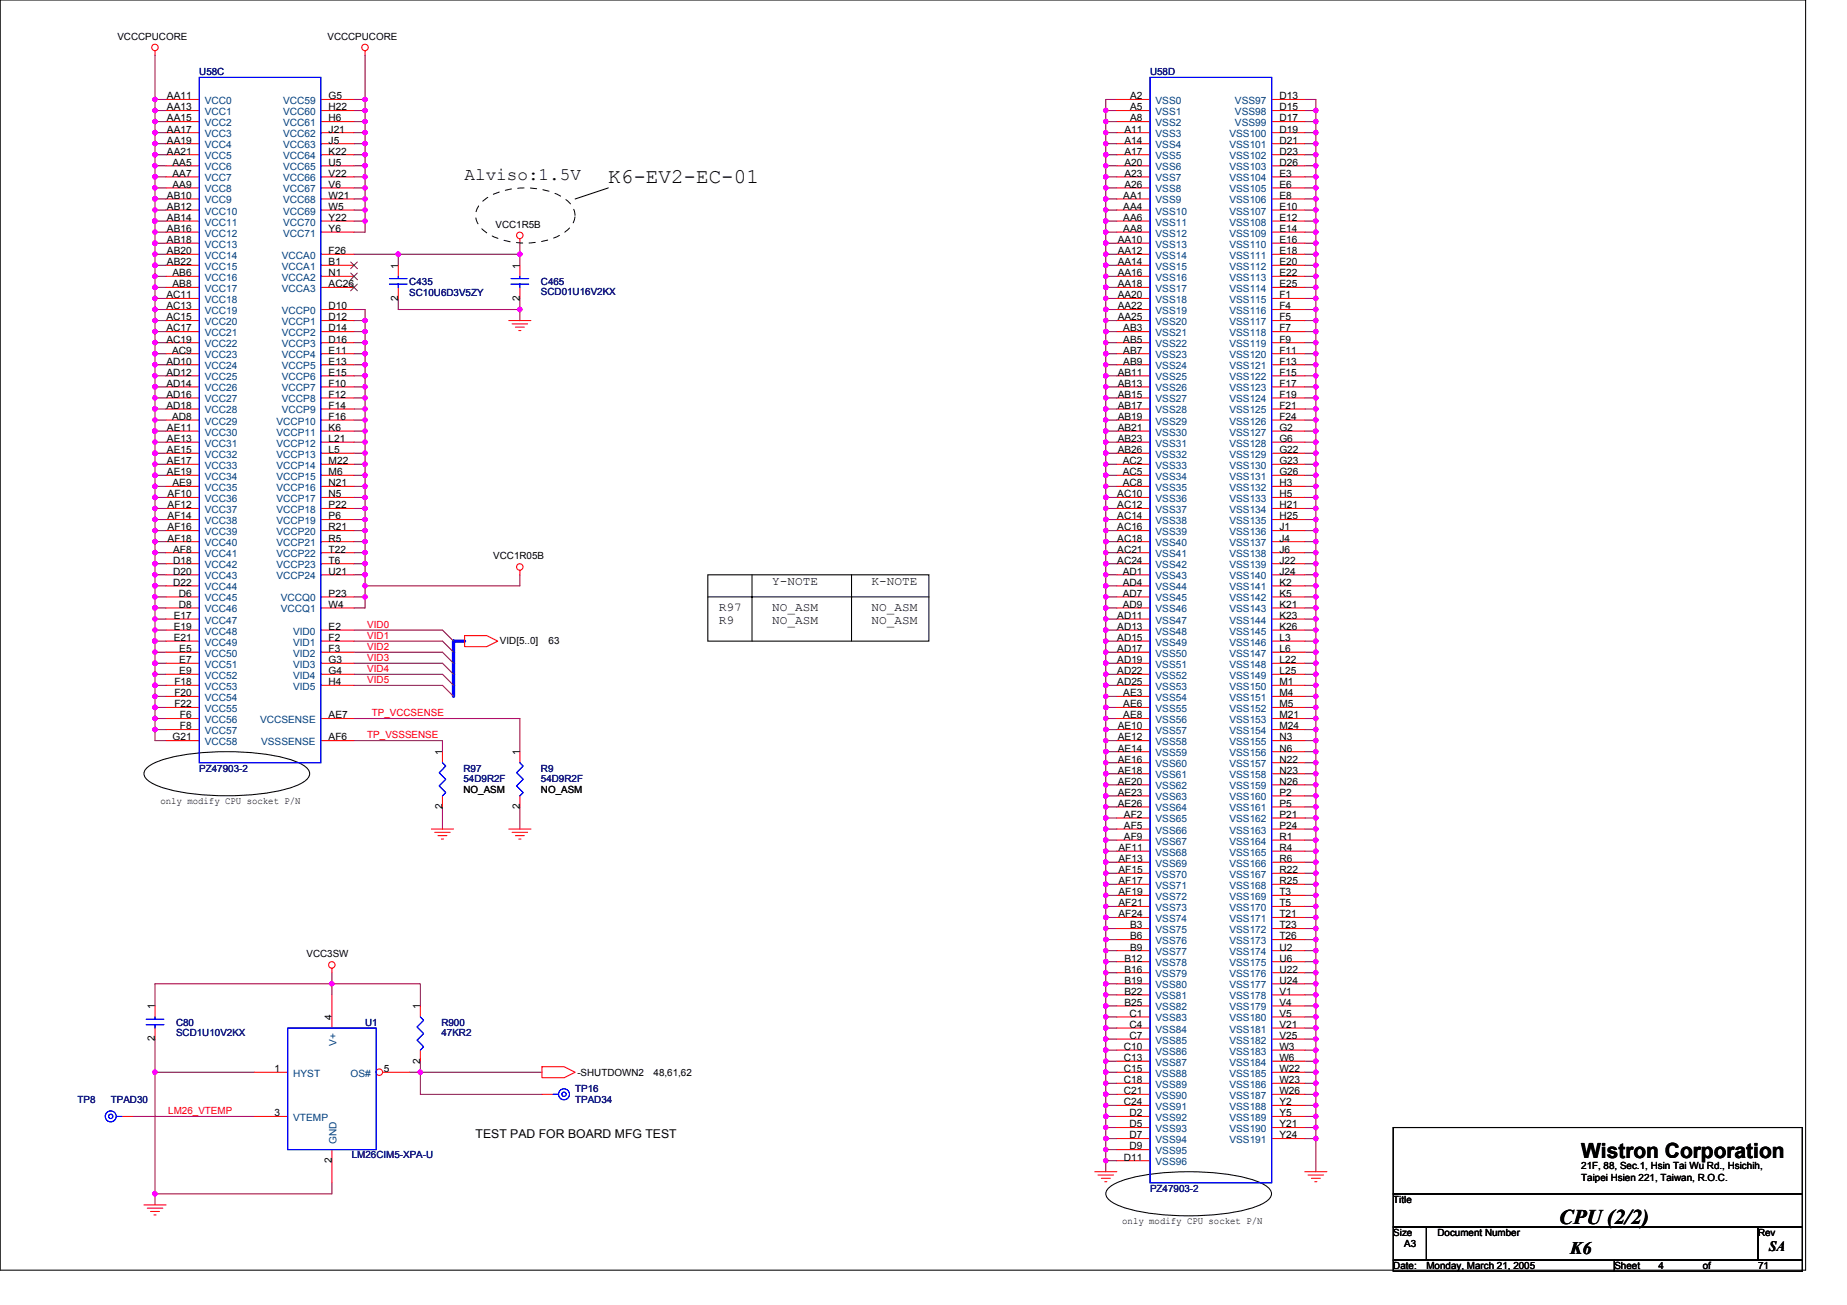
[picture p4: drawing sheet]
<svg xmlns="http://www.w3.org/2000/svg" width="297mm" height="210mm" viewBox="0 0 297 210" stroke-linecap="round" stroke-linejoin="round" font-family="sans-serif">
<defs><g id="words">
<g font-size="3.4">
<text x="97.8" y="29.4">K6-EV2-EC-01</text>
<text x="254.3" y="186.2">Wistron Corporation</text>
<text x="250.7" y="196.8">CPU (2/2)</text>
</g>
<g font-size="2.8">
<text x="74.7" y="28.9">Alviso:1.5V</text>
<text x="252.5" y="201.7">K6</text>
</g>
<text font-size="2.3" x="284.5" y="201.2">SA</text>
<g font-size="1.9">
<text x="124.2" y="94">Y-NOTE</text>
<text x="140.2" y="94">K-NOTE</text>
<text x="115.6" y="98.2">R97</text>
<text x="115.6" y="100.3">R9</text>
<text x="124.2" y="98.2">NO_ASM</text>
<text x="124.2" y="100.3">NO_ASM</text>
<text x="140.2" y="98.2">NO_ASM</text>
<text x="140.2" y="100.3">NO_ASM</text>
<text x="76.5" y="183.1">TEST PAD FOR BOARD MFG TEST</text>
</g>
<g font-size="1.6">
<text x="18.9" y="6.4">VCCCPUCORE</text>
<text x="52.7" y="6.4">VCCCPUCORE</text>
<text x="26.9" y="16">AA11</text>
<text x="26.9" y="17.8">AA13</text>
<text x="52.8" y="16">G5</text>
<text x="52.8" y="17.8">H22</text>
<text x="181.7" y="17.8">A5</text>
<text x="181.7" y="16">A2</text>
<text x="205.8" y="16">D13</text>
<text x="205.8" y="17.8">D15</text>
<text x="26.9" y="19.5">AA15</text>
<text x="26.9" y="21.3">AA17</text>
<text x="26.9" y="23.1">AA19</text>
<text x="52.8" y="19.5">H6</text>
<text x="52.8" y="21.3">J21</text>
<text x="52.8" y="23.1">J5</text>
<text x="180.8" y="21.3">A11</text>
<text x="180.8" y="23.1">A14</text>
<text x="181.7" y="19.5">A8</text>
<text x="205.8" y="19.5">D17</text>
<text x="205.8" y="21.3">D19</text>
<text x="205.8" y="23.1">D21</text>
<text x="26.9" y="24.9">AA21</text>
<text x="27.7" y="26.6">AA5</text>
<text x="27.7" y="28.4">AA7</text>
<text x="52.8" y="24.9">K22</text>
<text x="52.8" y="26.6">U5</text>
<text x="52.8" y="28.4">V22</text>
<text x="180.8" y="24.9">A17</text>
<text x="180.8" y="26.6">A20</text>
<text x="180.8" y="28.4">A23</text>
<text x="205.8" y="24.9">D23</text>
<text x="205.8" y="26.6">D26</text>
<text x="205.8" y="28.4">E3</text>
<text x="26.9" y="32">AB10</text>
<text x="26.9" y="33.8">AB12</text>
<text x="26.9" y="35.5">AB14</text>
<text x="27.7" y="30.2">AA9</text>
<text x="52.8" y="30.2">V6</text>
<text x="52.8" y="32">W21</text>
<text x="52.8" y="33.8">W5</text>
<text x="52.8" y="35.5">Y22</text>
<text x="180.7" y="32">AA1</text>
<text x="180.7" y="33.8">AA4</text>
<text x="180.7" y="35.5">AA6</text>
<text x="180.8" y="30.2">A26</text>
<text x="205.8" y="30.2">E6</text>
<text x="205.8" y="32">E8</text>
<text x="205.8" y="33.8">E10</text>
<text x="205.8" y="35.5">E12</text>
<text x="26.9" y="37.3">AB16</text>
<text x="26.9" y="39.1">AB18</text>
<text x="26.9" y="40.9">AB20</text>
<text x="52.8" y="40.9">F26</text>
<text x="52.8" y="37.3">Y6</text>
<text x="79.7" y="36.6">VCC1R5B</text>
<text x="179.8" y="39.1">AA10</text>
<text x="179.8" y="40.9">AA12</text>
<text x="180.7" y="37.3">AA8</text>
<text x="205.8" y="37.3">E14</text>
<text x="205.8" y="39.1">E16</text>
<text x="205.8" y="40.9">E18</text>
<text x="26.8" y="48">AC11</text>
<text x="26.9" y="42.7">AB22</text>
<text x="27.7" y="44.4">AB6</text>
<text x="27.7" y="46.2">AB8</text>
<text x="52.8" y="42.7">B1</text>
<text x="52.8" y="44.4">N1</text>
<text x="52.8" y="46.2">AC26</text>
<text x="64" y="43.2" transform="rotate(-90 64 43.2)">1</text>
<text x="83.6" y="43.2" transform="rotate(-90 83.6 43.2)">1</text>
<text x="179.8" y="42.7">AA14</text>
<text x="179.8" y="44.4">AA16</text>
<text x="179.8" y="46.2">AA18</text>
<text x="179.8" y="48">AA20</text>
<text x="205.8" y="42.7">E20</text>
<text x="205.8" y="44.4">E22</text>
<text x="205.8" y="46.2">E25</text>
<text x="205.8" y="48">F1</text>
<text x="26.8" y="49.8">AC13</text>
<text x="26.8" y="51.5">AC15</text>
<text x="26.8" y="53.3">AC17</text>
<text x="52.8" y="49.8">D10</text>
<text x="52.8" y="51.5">D12</text>
<text x="52.8" y="53.3">D14</text>
<text x="64" y="48.4" transform="rotate(-90 64 48.4)">2</text>
<text x="83.6" y="48.4" transform="rotate(-90 83.6 48.4)">2</text>
<text x="179.8" y="49.8">AA22</text>
<text x="179.8" y="51.5">AA25</text>
<text x="180.7" y="53.3">AB3</text>
<text x="205.8" y="49.8">F4</text>
<text x="205.8" y="51.5">F5</text>
<text x="205.8" y="53.3">F7</text>
<text x="26.8" y="55.1">AC19</text>
<text x="26.8" y="58.7">AD10</text>
<text x="27.7" y="56.9">AC9</text>
<text x="52.8" y="55.1">D16</text>
<text x="52.8" y="56.9">E11</text>
<text x="52.8" y="58.7">E13</text>
<text x="180.7" y="55.1">AB5</text>
<text x="180.7" y="56.9">AB7</text>
<text x="180.7" y="58.7">AB9</text>
<text x="205.8" y="55.1">F9</text>
<text x="205.8" y="56.9">F11</text>
<text x="205.8" y="58.7">F13</text>
<text x="26.8" y="60.4">AD12</text>
<text x="26.8" y="62.2">AD14</text>
<text x="26.8" y="64">AD16</text>
<text x="26.8" y="65.8">AD18</text>
<text x="52.8" y="60.4">E15</text>
<text x="52.8" y="62.2">F10</text>
<text x="52.8" y="64">F12</text>
<text x="52.8" y="65.8">F14</text>
<text x="179.8" y="60.4">AB11</text>
<text x="179.8" y="62.2">AB13</text>
<text x="179.8" y="64">AB15</text>
<text x="179.8" y="65.8">AB17</text>
<text x="205.8" y="60.4">F15</text>
<text x="205.8" y="62.2">F17</text>
<text x="205.8" y="64">F19</text>
<text x="205.8" y="65.8">F21</text>
<text x="26.9" y="69.3">AE11</text>
<text x="26.9" y="71.1">AE13</text>
<text x="27.7" y="67.5">AD8</text>
<text x="52.8" y="67.5">F16</text>
<text x="52.8" y="69.3">K6</text>
<text x="52.8" y="71.1">L21</text>
<text x="179.8" y="67.5">AB19</text>
<text x="179.8" y="69.3">AB21</text>
<text x="179.8" y="71.1">AB23</text>
<text x="205.8" y="67.5">F24</text>
<text x="205.8" y="69.3">G2</text>
<text x="205.8" y="71.1">G6</text>
<text x="26.9" y="72.9">AE15</text>
<text x="26.9" y="74.7">AE17</text>
<text x="26.9" y="76.4">AE19</text>
<text x="52.8" y="72.9">L5</text>
<text x="52.8" y="74.7">M22</text>
<text x="52.8" y="76.4">M6</text>
<text x="179.8" y="72.9">AB26</text>
<text x="180.6" y="74.7">AC2</text>
<text x="180.6" y="76.4">AC5</text>
<text x="205.8" y="72.9">G22</text>
<text x="205.8" y="74.7">G23</text>
<text x="205.8" y="76.4">G26</text>
<text x="27" y="80">AF10</text>
<text x="27" y="81.8">AF12</text>
<text x="27" y="83.5">AF14</text>
<text x="27.7" y="78.2">AE9</text>
<text x="52.8" y="78.2">N21</text>
<text x="52.8" y="80">N5</text>
<text x="52.8" y="81.8">P22</text>
<text x="52.8" y="83.5">P6</text>
<text x="179.7" y="80">AC10</text>
<text x="179.7" y="81.8">AC12</text>
<text x="179.7" y="83.5">AC14</text>
<text x="180.6" y="78.2">AC8</text>
<text x="205.8" y="78.2">H3</text>
<text x="205.8" y="80">H5</text>
<text x="205.8" y="81.8">H21</text>
<text x="205.8" y="83.5">H25</text>
<text x="27" y="85.3">AF16</text>
<text x="27" y="87.1">AF18</text>
<text x="27.9" y="88.9">AF8</text>
<text x="52.8" y="85.3">R21</text>
<text x="52.8" y="87.1">R5</text>
<text x="52.8" y="88.9">T22</text>
<text x="79.3" y="90">VCC1R05B</text>
<text x="179.7" y="85.3">AC16</text>
<text x="179.7" y="87.1">AC18</text>
<text x="179.7" y="88.9">AC21</text>
<text x="205.8" y="85.3">J1</text>
<text x="205.8" y="87.1">J4</text>
<text x="205.8" y="88.9">J6</text>
<text x="27.9" y="90.7">D18</text>
<text x="27.9" y="92.4">D20</text>
<text x="27.9" y="94.2">D22</text>
<text x="28.7" y="96">D6</text>
<text x="52.8" y="90.7">T6</text>
<text x="52.8" y="92.4">U21</text>
<text x="52.8" y="96">P23</text>
<text x="179.7" y="90.7">AC24</text>
<text x="180.6" y="92.4">AD1</text>
<text x="180.6" y="94.2">AD4</text>
<text x="180.6" y="96">AD7</text>
<text x="205.8" y="90.7">J22</text>
<text x="205.8" y="92.4">J24</text>
<text x="205.8" y="94.2">K2</text>
<text x="205.8" y="96">K5</text>
<text x="27.9" y="99.5">E17</text>
<text x="27.9" y="101.3">E19</text>
<text x="28.7" y="97.8">D8</text>
<text x="52.8" y="97.8">W4</text>
<text x="52.8" y="101.3">E2</text>
<text x="179.7" y="99.5">AD11</text>
<text x="179.7" y="101.3">AD13</text>
<text x="180.6" y="97.8">AD9</text>
<text x="205.8" y="97.8">K21</text>
<text x="205.8" y="99.5">K23</text>
<text x="205.8" y="101.3">K26</text>
<text x="27.9" y="103.1">E21</text>
<text x="28.8" y="104.9">E5</text>
<text x="28.8" y="106.7">E7</text>
<text x="52.8" y="103.1">F2</text>
<text x="52.8" y="104.9">F3</text>
<text x="52.8" y="106.7">G3</text>
<text x="80.4" y="103.7">VID[5..0]</text>
<text x="88.2" y="103.7">63</text>
<text x="179.7" y="103.1">AD15</text>
<text x="179.7" y="104.9">AD17</text>
<text x="179.7" y="106.7">AD19</text>
<text x="205.8" y="103.1">L3</text>
<text x="205.8" y="104.9">L6</text>
<text x="205.8" y="106.7">L22</text>
<text x="28" y="110.2">F18</text>
<text x="28" y="112">F20</text>
<text x="28" y="113.8">F22</text>
<text x="28.8" y="108.4">E9</text>
<text x="52.8" y="108.4">G4</text>
<text x="52.8" y="110.2">H4</text>
<text x="179.7" y="108.4">AD22</text>
<text x="179.7" y="110.2">AD25</text>
<text x="180.7" y="112">AE3</text>
<text x="180.7" y="113.8">AE6</text>
<text x="205.8" y="108.4">L25</text>
<text x="205.8" y="110.2">M1</text>
<text x="205.8" y="112">M4</text>
<text x="205.8" y="113.8">M5</text>
<text x="27.8" y="119.1">G21</text>
<text x="28.9" y="115.5">F6</text>
<text x="28.9" y="117.3">F8</text>
<text x="52.8" y="119.1">AF6</text>
<text x="52.8" y="115.5">AE7</text>
<text x="179.8" y="117.3">AE10</text>
<text x="179.8" y="119.1">AE12</text>
<text x="180.7" y="115.5">AE8</text>
<text x="205.8" y="115.5">M21</text>
<text x="205.8" y="117.3">M24</text>
<text x="205.8" y="119.1">N3</text>
<text x="71.1" y="121.4" transform="rotate(-90 71.1 121.4)">1</text>
<text x="83.6" y="121.4" transform="rotate(-90 83.6 121.4)">1</text>
<text x="179.8" y="120.9">AE14</text>
<text x="179.8" y="122.7">AE16</text>
<text x="179.8" y="124.4">AE18</text>
<text x="205.8" y="120.9">N6</text>
<text x="205.8" y="122.7">N22</text>
<text x="205.8" y="124.4">N23</text>
<text x="25.8" y="129.3">only modify CPU socket P/N</text>
<text x="71.1" y="130.2" transform="rotate(-90 71.1 130.2)">2</text>
<text x="74.5" y="127.5">NO_ASM</text>
<text x="83.6" y="130.2" transform="rotate(-90 83.6 130.2)">2</text>
<text x="87" y="127.5">NO_ASM</text>
<text x="179.8" y="126.2">AE20</text>
<text x="179.8" y="128">AE23</text>
<text x="179.8" y="129.8">AE26</text>
<text x="180.8" y="131.6">AF2</text>
<text x="205.8" y="126.2">N26</text>
<text x="205.8" y="128">P2</text>
<text x="205.8" y="129.8">P5</text>
<text x="205.8" y="131.6">P21</text>
<text x="179.9" y="136.9">AF11</text>
<text x="180.8" y="133.3">AF5</text>
<text x="180.8" y="135.1">AF9</text>
<text x="205.8" y="133.3">P24</text>
<text x="205.8" y="135.1">R1</text>
<text x="205.8" y="136.9">R4</text>
<text x="179.9" y="138.7">AF13</text>
<text x="179.9" y="140.4">AF15</text>
<text x="179.9" y="142.2">AF17</text>
<text x="179.9" y="144">AF19</text>
<text x="205.8" y="138.7">R6</text>
<text x="205.8" y="140.4">R22</text>
<text x="205.8" y="142.2">R25</text>
<text x="205.8" y="144">T3</text>
<text x="179.9" y="145.8">AF21</text>
<text x="179.9" y="147.6">AF24</text>
<text x="181.7" y="149.3">B3</text>
<text x="205.8" y="145.8">T5</text>
<text x="205.8" y="147.6">T21</text>
<text x="205.8" y="149.3">T23</text>
<text x="49.3" y="154">VCC3SW</text>
<text x="180.8" y="154.7">B12</text>
<text x="181.7" y="151.1">B6</text>
<text x="181.7" y="152.9">B9</text>
<text x="205.8" y="151.1">T26</text>
<text x="205.8" y="152.9">U2</text>
<text x="205.8" y="154.7">U6</text>
<text x="180.8" y="156.4">B16</text>
<text x="180.8" y="158.2">B19</text>
<text x="180.8" y="160">B22</text>
<text x="180.8" y="161.8">B25</text>
<text x="205.8" y="156.4">U22</text>
<text x="205.8" y="158.2">U24</text>
<text x="205.8" y="160">V1</text>
<text x="205.8" y="161.8">V4</text>
<text x="24.9" y="167.5" transform="rotate(-90 24.9 167.5)">2</text>
<text x="24.9" y="162.3" transform="rotate(-90 24.9 162.3)">1</text>
<text x="53.4" y="164.1" transform="rotate(-90 53.4 164.1)">4</text>
<text x="67.6" y="162.3" transform="rotate(-90 67.6 162.3)">1</text>
<text x="181.6" y="163.6">C1</text>
<text x="181.6" y="165.3">C4</text>
<text x="181.6" y="167.1">C7</text>
<text x="205.8" y="163.6">V5</text>
<text x="205.8" y="165.3">V21</text>
<text x="205.8" y="167.1">V25</text>
<text x="44.1" y="172.4">1</text>
<text x="61.7" y="172.4">5</text>
<text x="67.6" y="171.1" transform="rotate(-90 67.6 171.1)">2</text>
<text x="92.9" y="173">-SHUTDOWN2</text>
<text x="105.1" y="173">48,61,62</text>
<text x="180.8" y="168.9">C10</text>
<text x="180.8" y="170.7">C13</text>
<text x="180.8" y="172.4">C15</text>
<text x="205.8" y="168.9">W3</text>
<text x="205.8" y="170.7">W6</text>
<text x="205.8" y="172.4">W22</text>
<text x="44.1" y="179.6">3</text>
<text x="180.8" y="174.2">C18</text>
<text x="180.8" y="176">C21</text>
<text x="180.8" y="177.8">C24</text>
<text x="181.6" y="179.6">D2</text>
<text x="205.8" y="176">W26</text>
<text x="205.8" y="174.2">W23</text>
<text x="205.8" y="177.8">Y2</text>
<text x="205.8" y="179.6">Y5</text>
<text x="181.6" y="183.1">D7</text>
<text x="181.6" y="181.3">D5</text>
<text x="181.6" y="184.9">D9</text>
<text x="205.8" y="181.3">Y21</text>
<text x="205.8" y="183.1">Y24</text>
<text x="53.4" y="187.1" transform="rotate(-90 53.4 187.1)">2</text>
<text x="180.8" y="186.7">D11</text>
<text x="254.3" y="188.1">21F, 88, Sec.1, Hsin Tai Wu Rd., Hsichih,</text>
<text x="254.3" y="189.9">Taipei Hsien 221, Taiwan, R.O.C.</text>
<text x="180.5" y="196.8">only modify CPU socket P/N</text>
<text x="224.1" y="193.4">Title</text>
<text x="224.1" y="198.8">Size</text>
<text x="225.8" y="200.6">A3</text>
<text x="231.2" y="198.8">Document Number</text>
<text x="282.7" y="198.8">Rev</text>
<text x="224.1" y="204.1">Date:</text>
<text x="229.4" y="204.1">Monday, March 21, 2005</text>
<text x="259.6" y="204.1">Sheet</text>
<text x="266.7" y="204.1">4</text>
<text x="273.9" y="204.1">of</text>
<text x="282.7" y="204.1">71</text>
</g>
<g font-size="1.6" fill="#000080">
<text x="32" y="12.1">U58C</text>
<text x="185" y="12.1">U58D</text>
<text x="65.8" y="45.9">C435</text>
<text x="65.8" y="47.6">SC10U6D3V5ZY</text>
<text x="87" y="45.9">C465</text>
<text x="87" y="47.5">SCD01U16V2KX</text>
<text x="32" y="124.1">PZ47903-2</text>
<text x="74.5" y="124.1">R97</text>
<text x="74.5" y="125.7">54D9R2F</text>
<text x="87" y="124.1">R9</text>
<text x="87" y="125.7">54D9R2F</text>
<text x="28.3" y="165">C80</text>
<text x="28.3" y="166.6">SCD1U10V2KX</text>
<text x="58.7" y="165">U1</text>
<text x="71" y="165">R900</text>
<text x="71" y="166.6">47KR2</text>
<text x="12.5" y="177.4">TP8</text>
<text x="17.8" y="177.4">TPAD30</text>
<text x="92.5" y="175.7">TP16</text>
<text x="92.5" y="177.4">TPAD34</text>
<text x="56.6" y="186.3">LM26CIM5-XPA-U</text>
<text x="185" y="191.7">PZ47903-2</text>
</g>
<g font-size="1.6" fill="#004080">
<text x="32.9" y="16.7">VCC0</text>
<text x="45.5" y="16.7">VCC59</text>
<text x="185.8" y="16.7">VSS0</text>
<text x="198.6" y="16.7">VSS97</text>
<text x="32.9" y="18.5">VCC1</text>
<text x="32.9" y="20.3">VCC2</text>
<text x="32.9" y="22.1">VCC3</text>
<text x="32.9" y="23.8">VCC4</text>
<text x="45.5" y="18.5">VCC60</text>
<text x="45.5" y="20.3">VCC61</text>
<text x="45.5" y="22.1">VCC62</text>
<text x="45.5" y="23.8">VCC63</text>
<text x="185.8" y="18.5">VSS1</text>
<text x="185.8" y="20.3">VSS2</text>
<text x="185.8" y="22.1">VSS3</text>
<text x="185.8" y="23.8">VSS4</text>
<text x="197.7" y="22.1">VSS100</text>
<text x="197.7" y="23.8">VSS101</text>
<text x="198.6" y="18.5">VSS98</text>
<text x="198.6" y="20.3">VSS99</text>
<text x="32.9" y="25.6">VCC5</text>
<text x="32.9" y="27.4">VCC6</text>
<text x="32.9" y="29.2">VCC7</text>
<text x="45.5" y="25.6">VCC64</text>
<text x="45.5" y="27.4">VCC65</text>
<text x="45.5" y="29.2">VCC66</text>
<text x="185.8" y="25.6">VSS5</text>
<text x="185.8" y="27.4">VSS6</text>
<text x="185.8" y="29.2">VSS7</text>
<text x="197.7" y="25.6">VSS102</text>
<text x="197.7" y="27.4">VSS103</text>
<text x="197.7" y="29.2">VSS104</text>
<text x="32.9" y="30.9">VCC8</text>
<text x="32.9" y="32.7">VCC9</text>
<text x="32.9" y="34.5">VCC10</text>
<text x="45.5" y="30.9">VCC67</text>
<text x="45.5" y="32.7">VCC68</text>
<text x="45.5" y="34.5">VCC69</text>
<text x="185.8" y="30.9">VSS8</text>
<text x="185.8" y="32.7">VSS9</text>
<text x="185.8" y="34.5">VSS10</text>
<text x="197.7" y="30.9">VSS105</text>
<text x="197.7" y="32.7">VSS106</text>
<text x="197.7" y="34.5">VSS107</text>
<text x="32.9" y="36.3">VCC11</text>
<text x="32.9" y="38.1">VCC12</text>
<text x="32.9" y="39.8">VCC13</text>
<text x="32.9" y="41.6">VCC14</text>
<text x="45.3" y="41.6">VCCA0</text>
<text x="45.5" y="36.3">VCC70</text>
<text x="45.5" y="38.1">VCC71</text>
<text x="185.8" y="36.3">VSS11</text>
<text x="185.8" y="38.1">VSS12</text>
<text x="185.8" y="39.8">VSS13</text>
<text x="185.8" y="41.6">VSS14</text>
<text x="197.7" y="36.3">VSS108</text>
<text x="197.7" y="38.1">VSS109</text>
<text x="197.7" y="39.8">VSS110</text>
<text x="197.7" y="41.6">VSS111</text>
<text x="32.9" y="43.4">VCC15</text>
<text x="32.9" y="45.2">VCC16</text>
<text x="32.9" y="46.9">VCC17</text>
<text x="45.3" y="43.4">VCCA1</text>
<text x="45.3" y="45.2">VCCA2</text>
<text x="45.3" y="46.9">VCCA3</text>
<text x="185.8" y="43.4">VSS15</text>
<text x="185.8" y="45.2">VSS16</text>
<text x="185.8" y="46.9">VSS17</text>
<text x="197.7" y="43.4">VSS112</text>
<text x="197.7" y="45.2">VSS113</text>
<text x="197.7" y="46.9">VSS114</text>
<text x="32.9" y="48.7">VCC18</text>
<text x="32.9" y="50.5">VCC19</text>
<text x="32.9" y="52.3">VCC20</text>
<text x="45.3" y="50.5">VCCP0</text>
<text x="45.3" y="52.3">VCCP1</text>
<text x="185.8" y="48.7">VSS18</text>
<text x="185.8" y="50.5">VSS19</text>
<text x="185.8" y="52.3">VSS20</text>
<text x="197.7" y="48.7">VSS115</text>
<text x="197.7" y="50.5">VSS116</text>
<text x="197.7" y="52.3">VSS117</text>
<text x="32.9" y="54.1">VCC21</text>
<text x="32.9" y="55.8">VCC22</text>
<text x="32.9" y="57.6">VCC23</text>
<text x="32.9" y="59.4">VCC24</text>
<text x="45.3" y="54.1">VCCP2</text>
<text x="45.3" y="55.8">VCCP3</text>
<text x="45.3" y="57.6">VCCP4</text>
<text x="45.3" y="59.4">VCCP5</text>
<text x="185.8" y="54.1">VSS21</text>
<text x="185.8" y="55.8">VSS22</text>
<text x="185.8" y="57.6">VSS23</text>
<text x="185.8" y="59.4">VSS24</text>
<text x="197.7" y="54.1">VSS118</text>
<text x="197.7" y="55.8">VSS119</text>
<text x="197.7" y="57.6">VSS120</text>
<text x="197.7" y="59.4">VSS121</text>
<text x="32.9" y="61.2">VCC25</text>
<text x="32.9" y="62.9">VCC26</text>
<text x="32.9" y="64.7">VCC27</text>
<text x="45.3" y="61.2">VCCP6</text>
<text x="45.3" y="62.9">VCCP7</text>
<text x="45.3" y="64.7">VCCP8</text>
<text x="185.8" y="61.2">VSS25</text>
<text x="185.8" y="62.9">VSS26</text>
<text x="185.8" y="64.7">VSS27</text>
<text x="197.7" y="61.2">VSS122</text>
<text x="197.7" y="62.9">VSS123</text>
<text x="197.7" y="64.7">VSS124</text>
<text x="32.9" y="66.5">VCC28</text>
<text x="32.9" y="68.3">VCC29</text>
<text x="32.9" y="70.1">VCC30</text>
<text x="32.9" y="71.8">VCC31</text>
<text x="44.4" y="68.3">VCCP10</text>
<text x="44.4" y="70.1">VCCP11</text>
<text x="44.4" y="71.8">VCCP12</text>
<text x="45.3" y="66.5">VCCP9</text>
<text x="185.8" y="66.5">VSS28</text>
<text x="185.8" y="68.3">VSS29</text>
<text x="185.8" y="70.1">VSS30</text>
<text x="185.8" y="71.8">VSS31</text>
<text x="197.7" y="66.5">VSS125</text>
<text x="197.7" y="68.3">VSS126</text>
<text x="197.7" y="70.1">VSS127</text>
<text x="197.7" y="71.8">VSS128</text>
<text x="32.9" y="73.6">VCC32</text>
<text x="32.9" y="75.4">VCC33</text>
<text x="32.9" y="77.2">VCC34</text>
<text x="44.4" y="73.6">VCCP13</text>
<text x="44.4" y="75.4">VCCP14</text>
<text x="44.4" y="77.2">VCCP15</text>
<text x="185.8" y="73.6">VSS32</text>
<text x="185.8" y="75.4">VSS33</text>
<text x="185.8" y="77.2">VSS34</text>
<text x="197.7" y="73.6">VSS129</text>
<text x="197.7" y="75.4">VSS130</text>
<text x="197.7" y="77.2">VSS131</text>
<text x="32.9" y="79">VCC35</text>
<text x="32.9" y="80.7">VCC36</text>
<text x="32.9" y="82.5">VCC37</text>
<text x="44.4" y="79">VCCP16</text>
<text x="44.4" y="80.7">VCCP17</text>
<text x="44.4" y="82.5">VCCP18</text>
<text x="185.8" y="79">VSS35</text>
<text x="185.8" y="80.7">VSS36</text>
<text x="185.8" y="82.5">VSS37</text>
<text x="197.7" y="79">VSS132</text>
<text x="197.7" y="80.7">VSS133</text>
<text x="197.7" y="82.5">VSS134</text>
<text x="32.9" y="84.3">VCC38</text>
<text x="32.9" y="86.1">VCC39</text>
<text x="32.9" y="87.8">VCC40</text>
<text x="32.9" y="89.6">VCC41</text>
<text x="44.4" y="84.3">VCCP19</text>
<text x="44.4" y="86.1">VCCP20</text>
<text x="44.4" y="87.8">VCCP21</text>
<text x="44.4" y="89.6">VCCP22</text>
<text x="185.8" y="84.3">VSS38</text>
<text x="185.8" y="86.1">VSS39</text>
<text x="185.8" y="87.8">VSS40</text>
<text x="185.8" y="89.6">VSS41</text>
<text x="197.7" y="84.3">VSS135</text>
<text x="197.7" y="86.1">VSS136</text>
<text x="197.7" y="87.8">VSS137</text>
<text x="197.7" y="89.6">VSS138</text>
<text x="32.9" y="91.4">VCC42</text>
<text x="32.9" y="93.2">VCC43</text>
<text x="32.9" y="95">VCC44</text>
<text x="44.4" y="91.4">VCCP23</text>
<text x="44.4" y="93.2">VCCP24</text>
<text x="185.8" y="91.4">VSS42</text>
<text x="185.8" y="93.2">VSS43</text>
<text x="185.8" y="95">VSS44</text>
<text x="197.7" y="91.4">VSS139</text>
<text x="197.7" y="93.2">VSS140</text>
<text x="197.7" y="95">VSS141</text>
<text x="32.9" y="96.7">VCC45</text>
<text x="32.9" y="98.5">VCC46</text>
<text x="32.9" y="100.3">VCC47</text>
<text x="45.2" y="96.7">VCCQ0</text>
<text x="45.2" y="98.5">VCCQ1</text>
<text x="185.8" y="96.7">VSS45</text>
<text x="185.8" y="98.5">VSS46</text>
<text x="185.8" y="100.3">VSS47</text>
<text x="197.7" y="96.7">VSS142</text>
<text x="197.7" y="98.5">VSS143</text>
<text x="197.7" y="100.3">VSS144</text>
<text x="32.9" y="102.1">VCC48</text>
<text x="32.9" y="103.8">VCC49</text>
<text x="32.9" y="105.6">VCC50</text>
<text x="32.9" y="107.4">VCC51</text>
<text x="47.1" y="102.1">VID0</text>
<text x="47.1" y="103.8">VID1</text>
<text x="47.1" y="105.6">VID2</text>
<text x="47.1" y="107.4">VID3</text>
<text x="185.8" y="102.1">VSS48</text>
<text x="185.8" y="103.8">VSS49</text>
<text x="185.8" y="105.6">VSS50</text>
<text x="185.8" y="107.4">VSS51</text>
<text x="197.7" y="102.1">VSS145</text>
<text x="197.7" y="103.8">VSS146</text>
<text x="197.7" y="105.6">VSS147</text>
<text x="197.7" y="107.4">VSS148</text>
<text x="32.9" y="109.2">VCC52</text>
<text x="32.9" y="111">VCC53</text>
<text x="32.9" y="112.7">VCC54</text>
<text x="47.1" y="109.2">VID4</text>
<text x="47.1" y="111">VID5</text>
<text x="185.8" y="109.2">VSS52</text>
<text x="185.8" y="111">VSS53</text>
<text x="185.8" y="112.7">VSS54</text>
<text x="197.7" y="109.2">VSS149</text>
<text x="197.7" y="111">VSS150</text>
<text x="197.7" y="112.7">VSS151</text>
<text x="32.9" y="114.5">VCC55</text>
<text x="32.9" y="116.3">VCC56</text>
<text x="32.9" y="118.1">VCC57</text>
<text x="32.9" y="119.8">VCC58</text>
<text x="41.8" y="116.3">VCCSENSE</text>
<text x="42" y="119.8">VSSSENSE</text>
<text x="185.8" y="114.5">VSS55</text>
<text x="185.8" y="116.3">VSS56</text>
<text x="185.8" y="118.1">VSS57</text>
<text x="185.8" y="119.8">VSS58</text>
<text x="197.7" y="114.5">VSS152</text>
<text x="197.7" y="116.3">VSS153</text>
<text x="197.7" y="118.1">VSS154</text>
<text x="197.7" y="119.8">VSS155</text>
<text x="185.8" y="121.6">VSS59</text>
<text x="185.8" y="123.4">VSS60</text>
<text x="185.8" y="125.2">VSS61</text>
<text x="197.7" y="121.6">VSS156</text>
<text x="197.7" y="123.4">VSS157</text>
<text x="197.7" y="125.2">VSS158</text>
<text x="185.8" y="127">VSS62</text>
<text x="185.8" y="128.7">VSS63</text>
<text x="185.8" y="130.5">VSS64</text>
<text x="197.7" y="127">VSS159</text>
<text x="197.7" y="128.7">VSS160</text>
<text x="197.7" y="130.5">VSS161</text>
<text x="185.8" y="132.3">VSS65</text>
<text x="185.8" y="134.1">VSS66</text>
<text x="185.8" y="135.8">VSS67</text>
<text x="185.8" y="137.6">VSS68</text>
<text x="197.7" y="132.3">VSS162</text>
<text x="197.7" y="134.1">VSS163</text>
<text x="197.7" y="135.8">VSS164</text>
<text x="197.7" y="137.6">VSS165</text>
<text x="185.8" y="139.4">VSS69</text>
<text x="185.8" y="141.2">VSS70</text>
<text x="185.8" y="143">VSS71</text>
<text x="197.7" y="139.4">VSS166</text>
<text x="197.7" y="141.2">VSS167</text>
<text x="197.7" y="143">VSS168</text>
<text x="185.8" y="144.7">VSS72</text>
<text x="185.8" y="146.5">VSS73</text>
<text x="185.8" y="148.3">VSS74</text>
<text x="197.7" y="144.7">VSS169</text>
<text x="197.7" y="146.5">VSS170</text>
<text x="197.7" y="148.3">VSS171</text>
<text x="185.8" y="150.1">VSS75</text>
<text x="185.8" y="151.8">VSS76</text>
<text x="185.8" y="153.6">VSS77</text>
<text x="185.8" y="155.4">VSS78</text>
<text x="197.7" y="150.1">VSS172</text>
<text x="197.7" y="151.8">VSS173</text>
<text x="197.7" y="153.6">VSS174</text>
<text x="197.7" y="155.4">VSS175</text>
<text x="185.8" y="157.2">VSS79</text>
<text x="185.8" y="159">VSS80</text>
<text x="185.8" y="160.7">VSS81</text>
<text x="197.7" y="157.2">VSS176</text>
<text x="197.7" y="159">VSS177</text>
<text x="197.7" y="160.7">VSS178</text>
<text x="185.8" y="162.5">VSS82</text>
<text x="185.8" y="164.3">VSS83</text>
<text x="185.8" y="166.1">VSS84</text>
<text x="185.8" y="167.9">VSS85</text>
<text x="197.7" y="162.5">VSS179</text>
<text x="197.7" y="164.3">VSS180</text>
<text x="197.7" y="166.1">VSS181</text>
<text x="197.7" y="167.9">VSS182</text>
<text x="47.2" y="173.2">HYST</text>
<text x="54.1" y="168.3" transform="rotate(-90 54.1 168.3)">V+</text>
<text x="56.4" y="173.2">OS#</text>
<text x="185.8" y="169.6">VSS86</text>
<text x="185.8" y="171.4">VSS87</text>
<text x="185.8" y="173.2">VSS88</text>
<text x="197.7" y="169.6">VSS183</text>
<text x="197.7" y="171.4">VSS184</text>
<text x="197.7" y="173.2">VSS185</text>
<text x="185.8" y="175">VSS89</text>
<text x="185.8" y="176.7">VSS90</text>
<text x="185.8" y="178.5">VSS91</text>
<text x="197.7" y="176.7">VSS187</text>
<text x="197.7" y="175">VSS186</text>
<text x="197.7" y="178.5">VSS188</text>
<text x="47.2" y="180.3">VTEMP</text>
<text x="54.1" y="184" transform="rotate(-90 54.1 184)">GND</text>
<text x="185.8" y="180.3">VSS92</text>
<text x="185.8" y="183.9">VSS94</text>
<text x="185.8" y="182.1">VSS93</text>
<text x="185.8" y="185.6">VSS95</text>
<text x="197.7" y="182.1">VSS190</text>
<text x="197.7" y="180.3">VSS189</text>
<text x="197.7" y="183.9">VSS191</text>
<text x="185.8" y="187.4">VSS96</text>
</g>
<g font-size="1.6" fill="#f00">
<text x="59.1" y="101">VID0</text>
<text x="59.1" y="104.5">VID2</text>
<text x="59.1" y="106.3">VID3</text>
<text x="59.1" y="102.8">VID1</text>
<text x="59.1" y="109.9">VID5</text>
<text x="59.1" y="108.1">VID4</text>
<text x="59.1" y="118.8">TP_VSSSENSE</text>
<text x="59.8" y="115.2">TP_VCCSENSE</text>
<text x="27.1" y="179.2">LM26_VTEMP</text>
</g>
</g></defs>
<g fill="none" stroke="#000" stroke-width=".17">
<path d="M0 0h290.4v204.3h-290.4zM97.8 30.2l-5.3 1.8M113.8 92.5h35.6v10.6h-35.6zM113.8 96h35.6M120.9 92.5v10.6M136.9 92.5v10.6M23.6 123.5a12.6 12.6 0 0 1 6.1-2.1 42.4 42.4 0 0 1 17.3 .9 4.7 4.7 0 0 1 2.7 1.7 1.45 1.45 0 0 1-.9 1.8 18.6 18.6 0 0 1-7.1 1.9 40.8 40.8 0 0 1-15.8-1.1 4.6 4.6 0 0 1-2.6-1.7l-.1-.5 .1-.4zM178.3 191.1a12.6 12.6 0 0 1 6.1-2.1 42.4 42.4 0 0 1 17.3 .8 4.7 4.7 0 0 1 2.7 1.7 1.45 1.45 0 0 1-1 1.9 18.6 18.6 0 0 1-7.1 1.9 40.8 40.8 0 0 1-15.7-1.1 4.6 4.6 0 0 1-2.6-1.7l-.2-.5 .2-.5zM224.1 181.4h65.8v10.6h-65.8zM224.1 192h65.8v5.4h-65.8zM224.1 197.4h5.3v5.3h-5.3zM229.4 197.4h53.3v5.3h-53.3z"/>
<path d="M282.7 197.4h7.2v5.3h-7.2zM224.1 202.7h35.5v1.8h-35.5zM259.6 202.7h30.3v1.8h-30.3z"/>
</g>
<path d="M74.7 103.1h-1.8v8.9" fill="none" stroke="#00f" stroke-width=".53"/>
<g fill="none" stroke="#800040" stroke-width=".17">
<path d="M24.9 8.9v48M24.9 19.6h1.8M24.9 17.8h1.8M24.9 16h1.8M56.9 19.6h1.8M56.9 17.8h1.8M56.9 16h1.8M58.7 8.9v28.4h-1.8M177.8 19.6h1.8M177.8 17.8h1.8M179.6 16h-1.8v172.5M209.8 19.6h1.8"/>
<path d="M209.8 17.8h1.8M209.8 16h1.8v96M24.9 24.9h1.8M24.9 26.7h1.8M24.9 30.2h1.8M24.9 28.4h1.8M24.9 33.8h1.8M24.9 37.3h1.8M24.9 21.3h1.8M24.9 23.1h1.8M24.9 39.1h1.8M24.9 32h1.8"/>
<path d="M24.9 35.6h1.8M56.9 24.9h1.8M56.9 26.7h1.8M56.9 30.2h1.8M56.9 28.4h1.8M56.9 33.8h1.8M56.9 21.3h1.8M56.9 23.1h1.8M56.9 32h1.8M56.9 35.6h1.8M83.6 39.1v3.6M177.8 24.9h1.8"/>
<path d="M177.8 26.7h1.8M177.8 30.2h1.8M177.8 28.4h1.8M177.8 33.8h1.8M177.8 37.3h1.8M177.8 21.3h1.8M177.8 23.1h1.8M177.8 39.1h1.8M177.8 32h1.8M177.8 35.6h1.8M209.8 24.9h1.8M209.8 26.7h1.8"/>
<path d="M209.8 30.2h1.8M209.8 28.4h1.8M209.8 33.8h1.8M209.8 37.3h1.8M209.8 21.3h1.8M209.8 23.1h1.8M209.8 39.1h1.8M209.8 32h1.8M209.8 35.6h1.8M24.9 56.9v1.8h1.8M24.9 58.7v60.4h1.8M24.9 51.6h1.8"/>
<path d="M24.9 42.7h1.8M24.9 53.3h1.8M24.9 56.9h1.8M24.9 44.4h1.8M24.9 48h1.8M24.9 49.8h1.8M24.9 55.1h1.8M24.9 40.9h1.8M24.9 46.2h1.8M56.9 49.8h1.8v48h-1.8M56.9 51.6h1.8M56.9 53.3h1.8"/>
<path d="M56.9 56.9h1.8M56.9 55.1h1.8M56.9 40.9h26.7M56.9 58.7h1.8M64 40.9v1.8M64 48v1.8h19.6M83.6 48v3.6M177.8 51.6h1.8M177.8 42.7h1.8M177.8 53.3h1.8M177.8 56.9h1.8M177.8 44.4h1.8"/>
<path d="M177.8 48h1.8M177.8 49.8h1.8M177.8 55.1h1.8M177.8 40.9h1.8M177.8 46.2h1.8M177.8 58.7h1.8M209.8 51.6h1.8M209.8 42.7h1.8M209.8 53.3h1.8M209.8 56.9h1.8M209.8 44.4h1.8M209.8 48h1.8"/>
<path d="M209.8 49.8h1.8M209.8 55.1h1.8M209.8 40.9h1.8M209.8 46.2h1.8M209.8 58.7h1.8M24.9 78.2h1.8M24.9 76.5h1.8M24.9 74.7h1.8M24.9 67.6h1.8M24.9 62.2h1.8M24.9 60.5h1.8M24.9 65.8h1.8"/>
<path d="M24.9 71.1h1.8M24.9 64h1.8M24.9 69.3h1.8M24.9 72.9h1.8M56.9 78.2h1.8M56.9 76.5h1.8M56.9 74.7h1.8M56.9 67.6h1.8M56.9 62.2h1.8M56.9 60.5h1.8M56.9 65.8h1.8M56.9 71.1h1.8"/>
<path d="M56.9 64h1.8M56.9 69.3h1.8M56.9 72.9h1.8M177.8 78.2h1.8M177.8 76.5h1.8M177.8 74.7h1.8M177.8 67.6h1.8M177.8 62.2h1.8M177.8 60.5h1.8M177.8 65.8h1.8M177.8 71.1h1.8M177.8 64h1.8"/>
<path d="M177.8 69.3h1.8M177.8 72.9h1.8M209.8 78.2h1.8M209.8 76.5h1.8M209.8 74.7h1.8M209.8 67.6h1.8M209.8 62.2h1.8M209.8 60.5h1.8M209.8 65.8h1.8M209.8 71.1h1.8M209.8 64h1.8M209.8 69.3h1.8"/>
<path d="M209.8 72.9h1.8M24.9 81.8h1.8M24.9 90.7h1.8M24.9 87.1h1.8M24.9 97.8h1.8M24.9 83.6h1.8M24.9 92.5h1.8M24.9 88.9h1.8M24.9 80h1.8M24.9 85.3h1.8M24.9 96h1.8M24.9 94.2h1.8"/>
<path d="M24.9 99.6h1.8M56.9 81.8h1.8M56.9 90.7h1.8M56.9 87.1h1.8M56.9 83.6h1.8M56.9 92.5h1.8M56.9 88.9h1.8M56.9 80h1.8M56.9 85.3h1.8M56.9 96h1.8M83.6 92.5v1.7h-24.9M177.8 81.8h1.8"/>
<path d="M177.8 90.7h1.8M177.8 87.1h1.8M177.8 97.8h1.8M177.8 83.6h1.8M177.8 92.5h1.8M177.8 88.9h1.8M177.8 80h1.8M177.8 85.3h1.8M177.8 96h1.8M177.8 94.2h1.8M177.8 99.6h1.8M209.8 81.8h1.8"/>
<path d="M209.8 90.7h1.8M209.8 87.1h1.8M209.8 97.8h1.8M209.8 83.6h1.8M209.8 92.5h1.8M209.8 88.9h1.8M209.8 80h1.8M209.8 85.3h1.8M209.8 96h1.8M209.8 94.2h1.8M209.8 99.6h1.8M24.9 104.9h1.8"/>
<path d="M24.9 103.1h1.8M24.9 101.3h1.8M24.9 112h1.8M24.9 106.7h1.8M24.9 115.6h1.8M24.9 110.2h1.8M24.9 108.5h1.8M24.9 117.3h1.8M24.9 113.8h1.8M56.9 110.2h14.3l1.7 1.8M56.9 108.5h14.3l1.7 1.7M56.9 106.7h14.3l1.7 1.8"/>
<path d="M56.9 104.9h14.3l1.7 1.8M56.9 103.1h14.3l1.7 1.8M56.9 101.3h14.3l1.7 1.8M56.9 115.6h26.7v5.3M56.9 119.1h14.3v1.8M177.8 104.9h1.8M177.8 119.1h1.8M177.8 103.1h1.8M177.8 101.3h1.8M177.8 112h1.8M177.8 106.7h1.8M177.8 115.6h1.8"/>
<path d="M177.8 110.2h1.8M177.8 108.5h1.8M177.8 117.3h1.8M177.8 113.8h1.8M209.8 112h1.8v1.8M209.8 104.9h1.8M209.8 119.1h1.8M209.8 103.1h1.8M209.8 101.3h1.8M209.8 106.7h1.8M209.8 115.6h1.8M209.8 110.2h1.8"/>
<path d="M209.8 108.5h1.8M209.8 117.3h1.8M209.8 113.8h1.8M211.6 113.8v74.7M71.2 129.8v3.5M83.6 129.8v3.5M177.8 131.6h1.8M177.8 135.1h1.8M177.8 138.7h1.8M177.8 120.9h1.8M177.8 126.2h1.8M177.8 136.9h1.8"/>
<path d="M177.8 133.3h1.8M177.8 124.5h1.8M177.8 122.7h1.8M177.8 129.8h1.8M177.8 128h1.8M209.8 131.6h1.8M209.8 135.1h1.8M209.8 138.7h1.8M209.8 120.9h1.8M209.8 126.2h1.8M209.8 136.9h1.8M209.8 133.3h1.8"/>
<path d="M209.8 124.5h1.8M209.8 122.7h1.8M209.8 129.8h1.8M209.8 128h1.8M53.4 156.5v3.5M177.8 151.1h1.8M177.8 140.5h1.8M177.8 152.9h1.8M177.8 147.6h1.8M177.8 149.4h1.8M177.8 144h1.8M177.8 142.2h1.8"/>
<path d="M177.8 158.2h1.8M177.8 145.8h1.8M177.8 154.7h1.8M177.8 156.5h1.8M209.8 151.1h1.8M209.8 140.5h1.8M209.8 152.9h1.8M209.8 147.6h1.8M209.8 149.4h1.8M209.8 144h1.8M209.8 142.2h1.8M209.8 158.2h1.8"/>
<path d="M209.8 145.8h1.8M209.8 154.7h1.8M209.8 156.5h1.8M21.4 179.6h19.5M24.9 161.8v-3.6h42.7v3.6M24.9 167.1v26.7M24.9 172.5h16M65.8 172.5h21.4M67.6 170.7v5.3h19.6M177.8 161.8h1.8M177.8 177.8h1.8M177.8 176h1.8"/>
<path d="M177.8 168.9h1.8M177.8 167.1h1.8M177.8 172.5h1.8M177.8 174.2h1.8M177.8 179.6h1.8M177.8 163.6h1.8M177.8 160h1.8M177.8 170.7h1.8M177.8 165.4h1.8M209.8 161.8h1.8M209.8 177.8h1.8M209.8 176h1.8"/>
<path d="M209.8 168.9h1.8M209.8 167.1h1.8M209.8 172.5h1.8M209.8 174.2h1.8M209.8 179.6h1.8M209.8 163.6h1.8M209.8 160h1.8M209.8 170.7h1.8M209.8 165.4h1.8M53.4 190.2v1.8h-28.5M177.8 181.4h1.8M177.8 183.1h1.8"/>
<path d="M177.8 186.7h1.8M177.8 184.9h1.8M209.8 181.4h1.8M209.8 183.1h1.8"/>
</g>
<g fill="#f0f" stroke="#f0f" stroke-width=".17">
<circle cx="24.9" cy="117.3" r=".35"/>
<circle cx="24.9" cy="115.6" r=".35"/>
<circle cx="58.7" cy="35.5" r=".35"/>
<circle cx="58.7" cy="81.8" r=".35"/>
<circle cx="58.7" cy="90.7" r=".35"/>
<circle cx="24.9" cy="87.1" r=".35"/>
<circle cx="58.7" cy="24.9" r=".35"/>
<circle cx="24.9" cy="97.8" r=".35"/>
<circle cx="58.7" cy="76.4" r=".35"/>
<circle cx="58.7" cy="74.7" r=".35"/>
<circle cx="58.7" cy="83.6" r=".35"/>
<circle cx="58.7" cy="92.4" r=".35"/>
<circle cx="24.9" cy="42.7" r=".35"/>
<circle cx="58.7" cy="21.3" r=".35"/>
<circle cx="24.9" cy="103.1" r=".35"/>
<circle cx="58.7" cy="62.2" r=".35"/>
<circle cx="58.7" cy="53.3" r=".35"/>
<circle cx="58.7" cy="56.9" r=".35"/>
<circle cx="24.9" cy="94.2" r=".35"/>
<circle cx="24.9" cy="92.4" r=".35"/>
<circle cx="58.7" cy="80" r=".35"/>
<circle cx="24.9" cy="76.4" r=".35"/>
<circle cx="24.9" cy="90.7" r=".35"/>
<circle cx="24.9" cy="110.2" r=".35"/>
<circle cx="24.9" cy="108.4" r=".35"/>
<circle cx="58.7" cy="17.8" r=".35"/>
<circle cx="58.7" cy="28.4" r=".35"/>
<circle cx="58.7" cy="65.8" r=".35"/>
<circle cx="58.7" cy="23.1" r=".35"/>
<circle cx="58.7" cy="33.8" r=".35"/>
<circle cx="58.7" cy="85.3" r=".35"/>
<circle cx="24.9" cy="39.1" r=".35"/>
<circle cx="24.9" cy="37.3" r=".35"/>
<circle cx="24.9" cy="69.3" r=".35"/>
<circle cx="24.9" cy="67.6" r=".35"/>
<circle cx="24.9" cy="83.6" r=".35"/>
<circle cx="24.9" cy="81.8" r=".35"/>
<circle cx="24.9" cy="40.9" r=".35"/>
<circle cx="24.9" cy="113.8" r=".35"/>
<circle cx="24.9" cy="112" r=".35"/>
<circle cx="24.9" cy="106.7" r=".35"/>
<circle cx="24.9" cy="104.9" r=".35"/>
<circle cx="24.9" cy="74.7" r=".35"/>
<circle cx="24.9" cy="65.8" r=".35"/>
<circle cx="24.9" cy="21.3" r=".35"/>
<circle cx="24.9" cy="19.5" r=".35"/>
<circle cx="58.7" cy="94.2" r=".35"/>
<circle cx="24.9" cy="72.9" r=".35"/>
<circle cx="24.9" cy="71.1" r=".35"/>
<circle cx="24.9" cy="56.9" r=".35"/>
<circle cx="24.9" cy="55.1" r=".35"/>
<circle cx="58.7" cy="78.2" r=".35"/>
<circle cx="24.9" cy="53.3" r=".35"/>
<circle cx="24.9" cy="51.5" r=".35"/>
<circle cx="24.9" cy="46.2" r=".35"/>
<circle cx="24.9" cy="44.4" r=".35"/>
<circle cx="24.9" cy="80" r=".35"/>
<circle cx="24.9" cy="78.2" r=".35"/>
<circle cx="24.9" cy="49.8" r=".35"/>
<circle cx="24.9" cy="48" r=".35"/>
<circle cx="24.9" cy="96" r=".35"/>
<circle cx="58.7" cy="96" r=".35"/>
<circle cx="58.7" cy="19.5" r=".35"/>
<circle cx="58.7" cy="26.7" r=".35"/>
<circle cx="58.7" cy="30.2" r=".35"/>
<circle cx="24.9" cy="28.4" r=".35"/>
<circle cx="24.9" cy="26.7" r=".35"/>
<circle cx="24.9" cy="24.9" r=".35"/>
<circle cx="24.9" cy="58.7" r=".35"/>
<circle cx="24.9" cy="35.5" r=".35"/>
<circle cx="24.9" cy="33.8" r=".35"/>
<circle cx="58.7" cy="60.4" r=".35"/>
<circle cx="24.9" cy="17.8" r=".35"/>
<circle cx="24.9" cy="16" r=".35"/>
<circle cx="83.6" cy="40.9" r=".35"/>
<circle cx="58.7" cy="32" r=".35"/>
<circle cx="64" cy="40.9" r=".35"/>
<circle cx="24.9" cy="32" r=".35"/>
<circle cx="24.9" cy="101.3" r=".35"/>
<circle cx="58.7" cy="69.3" r=".35"/>
<circle cx="24.9" cy="88.9" r=".35"/>
<circle cx="24.9" cy="85.3" r=".35"/>
<circle cx="58.7" cy="16" r=".35"/>
<circle cx="24.9" cy="23.1" r=".35"/>
<circle cx="24.9" cy="62.2" r=".35"/>
<circle cx="24.9" cy="99.6" r=".35"/>
<circle cx="58.7" cy="64" r=".35"/>
<circle cx="58.7" cy="51.5" r=".35"/>
<circle cx="24.9" cy="64" r=".35"/>
<circle cx="58.7" cy="58.7" r=".35"/>
<circle cx="24.9" cy="30.2" r=".35"/>
<circle cx="24.9" cy="60.4" r=".35"/>
<circle cx="58.7" cy="55.1" r=".35"/>
<circle cx="58.7" cy="71.1" r=".35"/>
<circle cx="58.7" cy="88.9" r=".35"/>
<circle cx="58.7" cy="87.1" r=".35"/>
<circle cx="58.7" cy="67.6" r=".35"/>
<circle cx="58.7" cy="72.9" r=".35"/>
<circle cx="211.6" cy="151.1" r=".35"/>
<circle cx="177.8" cy="83.6" r=".35"/>
<circle cx="211.6" cy="44.4" r=".35"/>
<circle cx="177.8" cy="131.6" r=".35"/>
<circle cx="177.8" cy="117.3" r=".35"/>
<circle cx="177.8" cy="115.6" r=".35"/>
<circle cx="211.6" cy="32" r=".35"/>
<circle cx="211.6" cy="147.6" r=".35"/>
<circle cx="177.8" cy="90.7" r=".35"/>
<circle cx="177.8" cy="88.9" r=".35"/>
<circle cx="211.6" cy="55.1" r=".35"/>
<circle cx="177.8" cy="97.8" r=".35"/>
<circle cx="211.6" cy="62.2" r=".35"/>
<circle cx="211.6" cy="60.4" r=".35"/>
<circle cx="211.6" cy="110.2" r=".35"/>
<circle cx="211.6" cy="97.8" r=".35"/>
<circle cx="177.8" cy="183.1" r=".35"/>
<circle cx="177.8" cy="135.1" r=".35"/>
<circle cx="177.8" cy="138.7" r=".35"/>
<circle cx="177.8" cy="136.9" r=".35"/>
<circle cx="211.6" cy="126.2" r=".35"/>
<circle cx="177.8" cy="39.1" r=".35"/>
<circle cx="211.6" cy="42.7" r=".35"/>
<circle cx="211.6" cy="104.9" r=".35"/>
<circle cx="211.6" cy="69.3" r=".35"/>
<circle cx="211.6" cy="108.4" r=".35"/>
<circle cx="211.6" cy="78.2" r=".35"/>
<circle cx="177.8" cy="176" r=".35"/>
<circle cx="177.8" cy="174.2" r=".35"/>
<circle cx="211.6" cy="117.3" r=".35"/>
<circle cx="177.8" cy="106.7" r=".35"/>
<circle cx="177.8" cy="104.9" r=".35"/>
<circle cx="211.6" cy="19.5" r=".35"/>
<circle cx="211.6" cy="48" r=".35"/>
<circle cx="211.6" cy="113.8" r=".35"/>
<circle cx="177.8" cy="128" r=".35"/>
<circle cx="177.8" cy="126.2" r=".35"/>
<circle cx="177.8" cy="142.2" r=".35"/>
<circle cx="177.8" cy="140.4" r=".35"/>
<circle cx="177.8" cy="35.5" r=".35"/>
<circle cx="177.8" cy="33.8" r=".35"/>
<circle cx="177.8" cy="113.8" r=".35"/>
<circle cx="211.6" cy="85.3" r=".35"/>
<circle cx="177.8" cy="72.9" r=".35"/>
<circle cx="211.6" cy="87.1" r=".35"/>
<circle cx="211.6" cy="88.9" r=".35"/>
<circle cx="177.8" cy="179.6" r=".35"/>
<circle cx="177.8" cy="177.8" r=".35"/>
<circle cx="177.8" cy="28.4" r=".35"/>
<circle cx="177.8" cy="26.7" r=".35"/>
<circle cx="177.8" cy="168.9" r=".35"/>
<circle cx="177.8" cy="167.1" r=".35"/>
<circle cx="211.6" cy="161.8" r=".35"/>
<circle cx="177.8" cy="37.3" r=".35"/>
<circle cx="177.8" cy="96" r=".35"/>
<circle cx="211.6" cy="33.8" r=".35"/>
<circle cx="211.6" cy="112" r=".35"/>
<circle cx="177.8" cy="53.3" r=".35"/>
<circle cx="211.6" cy="80" r=".35"/>
<circle cx="177.8" cy="69.3" r=".35"/>
<circle cx="211.6" cy="65.8" r=".35"/>
<circle cx="177.8" cy="80" r=".35"/>
<circle cx="211.6" cy="160" r=".35"/>
<circle cx="177.8" cy="76.4" r=".35"/>
<circle cx="177.8" cy="74.7" r=".35"/>
<circle cx="211.6" cy="24.9" r=".35"/>
<circle cx="177.8" cy="120.9" r=".35"/>
<circle cx="211.6" cy="17.8" r=".35"/>
<circle cx="211.6" cy="145.8" r=".35"/>
<circle cx="211.6" cy="58.7" r=".35"/>
<circle cx="211.6" cy="167.1" r=".35"/>
<circle cx="177.8" cy="62.2" r=".35"/>
<circle cx="177.8" cy="110.2" r=".35"/>
<circle cx="177.8" cy="165.3" r=".35"/>
<circle cx="177.8" cy="163.6" r=".35"/>
<circle cx="177.8" cy="161.8" r=".35"/>
<circle cx="177.8" cy="160" r=".35"/>
<circle cx="177.8" cy="186.7" r=".35"/>
<circle cx="177.8" cy="184.9" r=".35"/>
<circle cx="177.8" cy="87.1" r=".35"/>
<circle cx="211.6" cy="174.2" r=".35"/>
<circle cx="211.6" cy="115.6" r=".35"/>
<circle cx="211.6" cy="106.7" r=".35"/>
<circle cx="211.6" cy="96" r=".35"/>
<circle cx="211.6" cy="92.4" r=".35"/>
<circle cx="177.8" cy="49.8" r=".35"/>
<circle cx="211.6" cy="49.8" r=".35"/>
<circle cx="177.8" cy="24.9" r=".35"/>
<circle cx="177.8" cy="23.1" r=".35"/>
<circle cx="211.6" cy="74.7" r=".35"/>
<circle cx="211.6" cy="149.3" r=".35"/>
<circle cx="177.8" cy="94.2" r=".35"/>
<circle cx="177.8" cy="92.4" r=".35"/>
<circle cx="211.6" cy="40.9" r=".35"/>
<circle cx="211.6" cy="181.3" r=".35"/>
<circle cx="211.6" cy="30.2" r=".35"/>
<circle cx="177.8" cy="124.4" r=".35"/>
<circle cx="177.8" cy="147.6" r=".35"/>
<circle cx="177.8" cy="145.8" r=".35"/>
<circle cx="83.6" cy="49.8" r=".35"/>
<circle cx="211.6" cy="183.1" r=".35"/>
<circle cx="177.8" cy="42.7" r=".35"/>
<circle cx="177.8" cy="40.9" r=".35"/>
<circle cx="177.8" cy="119.1" r=".35"/>
<circle cx="177.8" cy="151.1" r=".35"/>
<circle cx="177.8" cy="149.3" r=".35"/>
<circle cx="177.8" cy="67.6" r=".35"/>
<circle cx="211.6" cy="53.3" r=".35"/>
<circle cx="211.6" cy="67.6" r=".35"/>
<circle cx="211.6" cy="135.1" r=".35"/>
<circle cx="177.8" cy="56.9" r=".35"/>
<circle cx="177.8" cy="55.1" r=".35"/>
<circle cx="177.8" cy="158.2" r=".35"/>
<circle cx="177.8" cy="156.5" r=".35"/>
<circle cx="211.6" cy="94.2" r=".35"/>
<circle cx="211.6" cy="144" r=".35"/>
<circle cx="177.8" cy="129.8" r=".35"/>
<circle cx="211.6" cy="103.1" r=".35"/>
<circle cx="211.6" cy="101.3" r=".35"/>
<circle cx="177.8" cy="144" r=".35"/>
<circle cx="211.6" cy="21.3" r=".35"/>
<circle cx="211.6" cy="72.9" r=".35"/>
<circle cx="211.6" cy="140.4" r=".35"/>
<circle cx="53.4" cy="158.2" r=".35"/>
<circle cx="177.8" cy="81.8" r=".35"/>
<circle cx="211.6" cy="46.2" r=".35"/>
<circle cx="211.6" cy="99.6" r=".35"/>
<circle cx="67.6" cy="172.5" r=".35"/>
<circle cx="211.6" cy="122.7" r=".35"/>
<circle cx="211.6" cy="83.6" r=".35"/>
<circle cx="211.6" cy="154.7" r=".35"/>
<circle cx="177.8" cy="65.8" r=".35"/>
<circle cx="177.8" cy="64" r=".35"/>
<circle cx="211.6" cy="71.1" r=".35"/>
<circle cx="211.6" cy="168.9" r=".35"/>
<circle cx="211.6" cy="81.8" r=".35"/>
<circle cx="211.6" cy="120.9" r=".35"/>
<circle cx="177.8" cy="32" r=".35"/>
<circle cx="211.6" cy="158.2" r=".35"/>
<circle cx="177.8" cy="78.2" r=".35"/>
<circle cx="211.6" cy="26.7" r=".35"/>
<circle cx="177.8" cy="101.3" r=".35"/>
<circle cx="211.6" cy="37.3" r=".35"/>
<circle cx="211.6" cy="136.9" r=".35"/>
<circle cx="211.6" cy="35.5" r=".35"/>
<circle cx="177.8" cy="85.3" r=".35"/>
<circle cx="211.6" cy="39.1" r=".35"/>
<circle cx="211.6" cy="172.5" r=".35"/>
<circle cx="211.6" cy="64" r=".35"/>
<circle cx="177.8" cy="46.2" r=".35"/>
<circle cx="177.8" cy="44.4" r=".35"/>
<circle cx="211.6" cy="131.6" r=".35"/>
<circle cx="211.6" cy="129.8" r=".35"/>
<circle cx="177.8" cy="99.6" r=".35"/>
<circle cx="211.6" cy="119.1" r=".35"/>
<circle cx="24.9" cy="172.5" r=".35"/>
<circle cx="177.8" cy="103.1" r=".35"/>
<circle cx="211.6" cy="142.2" r=".35"/>
<circle cx="211.6" cy="165.3" r=".35"/>
<circle cx="177.8" cy="51.5" r=".35"/>
<circle cx="211.6" cy="23.1" r=".35"/>
<circle cx="177.8" cy="154.7" r=".35"/>
<circle cx="177.8" cy="152.9" r=".35"/>
<circle cx="177.8" cy="19.5" r=".35"/>
<circle cx="211.6" cy="124.4" r=".35"/>
<circle cx="211.6" cy="56.9" r=".35"/>
<circle cx="211.6" cy="152.9" r=".35"/>
<circle cx="24.9" cy="192" r=".35"/>
<circle cx="211.6" cy="28.4" r=".35"/>
<circle cx="177.8" cy="112" r=".35"/>
<circle cx="177.8" cy="71.1" r=".35"/>
<circle cx="177.8" cy="122.7" r=".35"/>
<circle cx="177.8" cy="172.5" r=".35"/>
<circle cx="177.8" cy="170.7" r=".35"/>
<circle cx="211.6" cy="76.4" r=".35"/>
<circle cx="177.8" cy="17.8" r=".35"/>
<circle cx="177.8" cy="30.2" r=".35"/>
<circle cx="177.8" cy="108.4" r=".35"/>
<circle cx="211.6" cy="163.6" r=".35"/>
<circle cx="211.6" cy="90.7" r=".35"/>
<circle cx="211.6" cy="138.7" r=".35"/>
<circle cx="177.8" cy="133.3" r=".35"/>
<circle cx="211.6" cy="179.6" r=".35"/>
<circle cx="177.8" cy="60.4" r=".35"/>
<circle cx="211.6" cy="51.5" r=".35"/>
<circle cx="211.6" cy="133.3" r=".35"/>
<circle cx="211.6" cy="156.5" r=".35"/>
<circle cx="211.6" cy="176" r=".35"/>
<circle cx="211.6" cy="170.7" r=".35"/>
<circle cx="177.8" cy="21.3" r=".35"/>
<circle cx="177.8" cy="48" r=".35"/>
<circle cx="211.6" cy="128" r=".35"/>
<circle cx="177.8" cy="181.3" r=".35"/>
<circle cx="211.6" cy="177.8" r=".35"/>
<circle cx="177.8" cy="58.7" r=".35"/>
</g>
<g fill="none" stroke="#f00" stroke-width=".17">
<path d="M24.9 8.2v.7M26.7 16h5.3M26.7 17.8h5.3M26.7 19.6h5.3M51.6 16h5.3M51.6 17.8h5.3M51.6 19.6h5.3M58.7 8.2v.7M179.6 16h5.4M179.6 17.8h5.4M179.6 19.6h5.4M204.5 16h5.3"/>
<path d="M204.5 17.8h5.3M204.5 19.6h5.3M26.7 21.3h5.3M26.7 23.1h5.3M26.7 24.9h5.3M26.7 26.7h5.3M26.7 28.4h5.3M26.7 30.2h5.3M26.7 32h5.3M26.7 33.8h5.3M26.7 35.6h5.3M26.7 37.3h5.3"/>
<path d="M26.7 39.1h5.3M51.6 21.3h5.3M51.6 23.1h5.3M51.6 24.9h5.3M51.6 26.7h5.3M51.6 28.4h5.3M51.6 30.2h5.3M51.6 32h5.3M51.6 33.8h5.3M51.6 35.6h5.3M51.6 37.3h5.3M83.6 38.4v.7"/>
<path d="M179.6 21.3h5.4M179.6 23.1h5.4M179.6 24.9h5.4M179.6 26.7h5.4M179.6 28.4h5.4M179.6 30.2h5.4M179.6 32h5.4M179.6 33.8h5.4M179.6 35.6h5.4M179.6 37.3h5.4M179.6 39.1h5.4M204.5 21.3h5.3"/>
<path d="M204.5 23.1h5.3M204.5 24.9h5.3M204.5 26.7h5.3M204.5 28.4h5.3M204.5 30.2h5.3M204.5 32h5.3M204.5 33.8h5.3M204.5 35.6h5.3M204.5 37.3h5.3M204.5 39.1h5.3M26.7 51.6h5.3M26.7 40.9h5.3"/>
<path d="M26.7 42.7h5.3M26.7 44.4h5.3M26.7 46.2h5.3M26.7 48h5.3M26.7 49.8h5.3M26.7 53.3h5.3M26.7 55.1h5.3M26.7 56.9h5.3M26.7 58.7h5.3M51.6 51.6h5.3M51.6 40.9h5.3M51.6 42.7h5.3"/>
<path d="M51.6 44.4h5.3M51.6 46.2h5.3M51.6 49.8h5.3M51.6 53.3h5.3M51.6 55.1h5.3M51.6 56.9h5.3M51.6 58.7h5.3M64 42.7v1.7M64 46.2v1.8M81.8 51.6h3.6M82.4 52.1h2.5M82.9 52.6h1.4"/>
<path d="M83.4 53.2h.4M83.6 42.7v1.7M83.6 46.2v1.8M179.6 51.6h5.4M179.6 40.9h5.4M179.6 42.7h5.4M179.6 44.4h5.4M179.6 46.2h5.4M179.6 48h5.4M179.6 49.8h5.4M179.6 53.3h5.4M179.6 55.1h5.4"/>
<path d="M179.6 56.9h5.4M179.6 58.7h5.4M204.5 51.6h5.3M204.5 40.9h5.3M204.5 42.7h5.3M204.5 44.4h5.3M204.5 46.2h5.3M204.5 48h5.3M204.5 49.8h5.3M204.5 53.3h5.3M204.5 55.1h5.3M204.5 56.9h5.3"/>
<path d="M204.5 58.7h5.3M26.7 60.5h5.3M26.7 62.2h5.3M26.7 64h5.3M26.7 65.8h5.3M26.7 67.6h5.3M26.7 69.3h5.3M26.7 71.1h5.3M26.7 72.9h5.3M26.7 74.7h5.3M26.7 76.5h5.3M26.7 78.2h5.3"/>
<path d="M51.6 60.5h5.3M51.6 62.2h5.3M51.6 64h5.3M51.6 65.8h5.3M51.6 67.6h5.3M51.6 69.3h5.3M51.6 71.1h5.3M51.6 72.9h5.3M51.6 74.7h5.3M51.6 76.5h5.3M51.6 78.2h5.3M179.6 60.5h5.4"/>
<path d="M179.6 62.2h5.4M179.6 64h5.4M179.6 65.8h5.4M179.6 67.6h5.4M179.6 69.3h5.4M179.6 71.1h5.4M179.6 72.9h5.4M179.6 74.7h5.4M179.6 76.5h5.4M179.6 78.2h5.4M204.5 60.5h5.3M204.5 62.2h5.3"/>
<path d="M204.5 64h5.3M204.5 65.8h5.3M204.5 67.6h5.3M204.5 69.3h5.3M204.5 71.1h5.3M204.5 72.9h5.3M204.5 74.7h5.3M204.5 76.5h5.3M204.5 78.2h5.3M26.7 80h5.3M26.7 81.8h5.3M26.7 83.6h5.3"/>
<path d="M26.7 85.3h5.3M26.7 87.1h5.3M26.7 88.9h5.3M26.7 90.7h5.3M26.7 92.5h5.3M26.7 94.2h5.3M26.7 96h5.3M26.7 97.8h5.3M26.7 99.6h5.3M51.6 80h5.3M51.6 81.8h5.3M51.6 83.6h5.3"/>
<path d="M51.6 85.3h5.3M51.6 87.1h5.3M51.6 88.9h5.3M51.6 90.7h5.3M51.6 92.5h5.3M51.6 96h5.3M51.6 97.8h5.3M83.6 91.7v.8M179.6 80h5.4M179.6 81.8h5.4M179.6 83.6h5.4M179.6 85.3h5.4"/>
<path d="M179.6 87.1h5.4M179.6 88.9h5.4M179.6 90.7h5.4M179.6 92.5h5.4M179.6 94.2h5.4M179.6 96h5.4M179.6 97.8h5.4M179.6 99.6h5.4M204.5 80h5.3M204.5 81.8h5.3M204.5 83.6h5.3M204.5 85.3h5.3"/>
<path d="M204.5 87.1h5.3M204.5 88.9h5.3M204.5 90.7h5.3M204.5 92.5h5.3M204.5 94.2h5.3M204.5 96h5.3M204.5 97.8h5.3M204.5 99.6h5.3M26.7 101.3h5.3M26.7 103.1h5.3M26.7 104.9h5.3M26.7 106.7h5.3"/>
<path d="M26.7 108.5h5.3M26.7 110.2h5.3M26.7 112h5.3M26.7 113.8h5.3M26.7 115.6h5.3M26.7 117.3h5.3M26.7 119.1h5.3M51.6 101.3h5.3M51.6 103.1h5.3M51.6 104.9h5.3M51.6 106.7h5.3M51.6 108.5h5.3"/>
<path d="M51.6 110.2h5.3M51.6 115.6h5.3M51.6 119.1h5.3M74.7 102.2h3.6l1.7 .9-1.7 .9h-3.6zM179.6 101.3h5.4M179.6 103.1h5.4M179.6 104.9h5.4M179.6 106.7h5.4M179.6 108.5h5.4M179.6 110.2h5.4M179.6 112h5.4M179.6 113.8h5.4"/>
<path d="M179.6 115.6h5.4M179.6 117.3h5.4M179.6 119.1h5.4M204.5 101.3h5.3M204.5 103.1h5.3M204.5 104.9h5.3M204.5 106.7h5.3M204.5 108.5h5.3M204.5 110.2h5.3M204.5 112h5.3M204.5 113.8h5.3M204.5 115.6h5.3"/>
<path d="M204.5 117.3h5.3M204.5 119.1h5.3M69.4 133.3h3.5M69.9 133.9h2.5M70.4 134.4h1.5M71 135h.3M71.2 120.9v1.8M71.2 128v1.8M81.8 133.3h3.6M82.4 133.9h2.5M82.9 134.4h1.4M83.4 135h.4"/>
<path d="M83.6 120.9v1.8M83.6 128v1.8M179.6 133.3h5.4M179.6 120.9h5.4M179.6 122.7h5.4M179.6 124.5h5.4M179.6 126.2h5.4M179.6 128h5.4M179.6 129.8h5.4M179.6 131.6h5.4M179.6 135.1h5.4M179.6 136.9h5.4"/>
<path d="M179.6 138.7h5.4M204.5 133.3h5.3M204.5 120.9h5.3M204.5 122.7h5.3M204.5 124.5h5.3M204.5 126.2h5.3M204.5 128h5.3M204.5 129.8h5.3M204.5 131.6h5.3M204.5 135.1h5.3M204.5 136.9h5.3M204.5 138.7h5.3"/>
<path d="M53.4 155.7v.8M179.6 140.5h5.4M179.6 142.2h5.4M179.6 144h5.4M179.6 145.8h5.4M179.6 147.6h5.4M179.6 149.4h5.4M179.6 151.1h5.4M179.6 152.9h5.4M179.6 154.7h5.4M179.6 156.5h5.4M179.6 158.2h5.4"/>
<path d="M204.5 140.5h5.3M204.5 142.2h5.3M204.5 144h5.3M204.5 145.8h5.3M204.5 147.6h5.3M204.5 149.4h5.3M204.5 151.1h5.3M204.5 152.9h5.3M204.5 154.7h5.3M204.5 156.5h5.3M204.5 158.2h5.3M19.6 179.6h1.8"/>
<path d="M40.9 179.6h5.4M40.9 172.5h5.4M67.6 161.8v1.8M67.6 168.9v1.8M87.2 171.6h3.5l1.8 .9-1.8 .9h-3.5zM87.2 176h1.7M179.6 176h5.4M179.6 179.6h5.4M179.6 160h5.4M179.6 161.8h5.4M179.6 163.6h5.4M179.6 165.4h5.4"/>
<path d="M179.6 167.1h5.4M179.6 168.9h5.4M179.6 170.7h5.4M179.6 172.5h5.4M179.6 174.2h5.4M179.6 177.8h5.4M204.5 176h5.3M204.5 179.6h5.3M204.5 160h5.3M204.5 161.8h5.3M204.5 163.6h5.3M204.5 165.4h5.3"/>
<path d="M204.5 167.1h5.3M204.5 168.9h5.3M204.5 170.7h5.3M204.5 172.5h5.3M204.5 174.2h5.3M204.5 177.8h5.3M23.2 193.8h3.5M23.7 194.3h2.5M24.2 194.9h1.5M24.8 195.4h.3M53.4 184.9v5.3M176.1 188.5h3.5"/>
<path d="M176.6 189h2.5M177.1 189.5h1.5M177.7 190.1h.3M179.6 183.1h5.4M179.6 181.4h5.4M179.6 184.9h5.4M179.6 186.7h5.4M204.5 183.1h5.3M204.5 181.4h5.3M209.8 188.5h3.6M210.4 189h2.5M210.9 189.5h1.4"/>
<path d="M211.5 190.1h.3"/>
<circle cx="24.9" cy="7.6" r=".52"/>
<circle cx="58.7" cy="7.6" r=".52"/>
<circle cx="83.6" cy="37.9" r=".52"/>
<circle cx="83.6" cy="91.2" r=".52"/>
<circle cx="53.4" cy="155.2" r=".52"/>
</g>
<path d="M77.4 32.6a10.7 10.7 0 0 1 8.4-2.3 9.2 9.2 0 0 1 5.8 2.3 2.91 2.91 0 0 1-.7 4.7 12.3 12.3 0 0 1-12.9 0 2.95 2.95 0 0 1-.6-4.7z" fill="none" stroke="#000" stroke-width=".16" stroke-dasharray="1 1 1 1 1 1 1 1"/>
<g fill="none" stroke="#00f" stroke-width=".17">
<path d="M32 12.4h19.6v110.3h-19.6zM185 12.4h19.5v177.8h-19.5zM62.6 44.8h2.9M62.6 45.7h2.9M64 44.4v.4M64 45.7v.5M82.2 44.8h2.8M82.2 45.7h2.8M83.6 44.4v.4M83.6 45.7v.5M71.2 122.7l.5 .5-1.1 1.1 1.1 1-1.1 1.1 1.1 1.1-.5 .5M83.6 122.7l.5 .5-1 1.1 1 1-1 1.1 1 1.1-.5 .5"/>
<path d="M18.7 179.6h.9M67.6 163.6l.5 .5-1 1.1 1 1-1 1.1 1 1.1-.5 .5M88.9 176h.9"/>
<circle cx="17.8" cy="179.6" r=".35"/>
<circle cx="17.8" cy="179.6" r=".88"/>
<circle cx="90.7" cy="176" r=".35"/>
<circle cx="90.7" cy="176" r=".88"/>
</g>
<path d="M56.4 42.1l1.1 1.1M56.4 43.9l1.1 1.1M56.4 45.7l1.1 1.1M57.5 42.1l-1.1 1.1M57.5 43.9l-1.1 1.1M57.5 45.7l-1.1 1.1" fill="none" stroke="#804000" stroke-width=".16"/>
<circle cx="61" cy="172.5" r=".52" fill="#fff" stroke="#f00" stroke-width=".17"/>
<path d="M24.9 161.8v1.8M24.9 165.4v1.7M53.4 160v5.4M61.5 172.5h4.3" fill="none" stroke="#f00" stroke-width=".17"/>
<path d="M23.5 163.9h2.8M23.5 164.8h2.8M24.9 163.6v.3M24.9 164.8v.6M46.3 165.4h14.2v19.5h-14.2z" fill="none" stroke="#00f" stroke-width=".17"/>
<g fill="#f0f" stroke="#f0f" stroke-width=".17">
<circle cx="24.9" cy="117.3" r=".35"/>
<circle cx="24.9" cy="115.6" r=".35"/>
<circle cx="58.7" cy="35.5" r=".35"/>
<circle cx="58.7" cy="81.8" r=".35"/>
<circle cx="58.7" cy="90.7" r=".35"/>
<circle cx="24.9" cy="87.1" r=".35"/>
<circle cx="58.7" cy="24.9" r=".35"/>
<circle cx="24.9" cy="97.8" r=".35"/>
<circle cx="58.7" cy="76.4" r=".35"/>
<circle cx="58.7" cy="74.7" r=".35"/>
<circle cx="58.7" cy="83.6" r=".35"/>
<circle cx="58.7" cy="92.4" r=".35"/>
<circle cx="24.9" cy="42.7" r=".35"/>
<circle cx="58.7" cy="21.3" r=".35"/>
<circle cx="24.9" cy="103.1" r=".35"/>
<circle cx="58.7" cy="62.2" r=".35"/>
<circle cx="58.7" cy="53.3" r=".35"/>
<circle cx="58.7" cy="56.9" r=".35"/>
<circle cx="24.9" cy="94.2" r=".35"/>
<circle cx="24.9" cy="92.4" r=".35"/>
<circle cx="58.7" cy="80" r=".35"/>
<circle cx="24.9" cy="76.4" r=".35"/>
<circle cx="24.9" cy="90.7" r=".35"/>
<circle cx="24.9" cy="110.2" r=".35"/>
<circle cx="24.9" cy="108.4" r=".35"/>
<circle cx="58.7" cy="17.8" r=".35"/>
<circle cx="58.7" cy="28.4" r=".35"/>
<circle cx="58.7" cy="65.8" r=".35"/>
<circle cx="58.7" cy="23.1" r=".35"/>
<circle cx="58.7" cy="33.8" r=".35"/>
<circle cx="58.7" cy="85.3" r=".35"/>
<circle cx="24.9" cy="39.1" r=".35"/>
<circle cx="24.9" cy="37.3" r=".35"/>
<circle cx="24.9" cy="69.3" r=".35"/>
<circle cx="24.9" cy="67.6" r=".35"/>
<circle cx="24.9" cy="83.6" r=".35"/>
<circle cx="24.9" cy="81.8" r=".35"/>
<circle cx="24.9" cy="40.9" r=".35"/>
<circle cx="24.9" cy="113.8" r=".35"/>
<circle cx="24.9" cy="112" r=".35"/>
<circle cx="24.9" cy="106.7" r=".35"/>
<circle cx="24.9" cy="104.9" r=".35"/>
<circle cx="24.9" cy="74.7" r=".35"/>
<circle cx="24.9" cy="65.8" r=".35"/>
<circle cx="24.9" cy="21.3" r=".35"/>
<circle cx="24.9" cy="19.5" r=".35"/>
<circle cx="58.7" cy="94.2" r=".35"/>
<circle cx="24.9" cy="72.9" r=".35"/>
<circle cx="24.9" cy="71.1" r=".35"/>
<circle cx="24.9" cy="56.9" r=".35"/>
<circle cx="24.9" cy="55.1" r=".35"/>
<circle cx="58.7" cy="78.2" r=".35"/>
<circle cx="24.9" cy="53.3" r=".35"/>
<circle cx="24.9" cy="51.5" r=".35"/>
<circle cx="24.9" cy="46.2" r=".35"/>
<circle cx="24.9" cy="44.4" r=".35"/>
<circle cx="24.9" cy="80" r=".35"/>
<circle cx="24.9" cy="78.2" r=".35"/>
<circle cx="24.9" cy="49.8" r=".35"/>
<circle cx="24.9" cy="48" r=".35"/>
<circle cx="24.9" cy="96" r=".35"/>
<circle cx="58.7" cy="96" r=".35"/>
<circle cx="58.7" cy="19.5" r=".35"/>
<circle cx="58.7" cy="26.7" r=".35"/>
<circle cx="58.7" cy="30.2" r=".35"/>
<circle cx="24.9" cy="28.4" r=".35"/>
<circle cx="24.9" cy="26.7" r=".35"/>
<circle cx="24.9" cy="24.9" r=".35"/>
<circle cx="24.9" cy="58.7" r=".35"/>
<circle cx="24.9" cy="35.5" r=".35"/>
<circle cx="24.9" cy="33.8" r=".35"/>
<circle cx="58.7" cy="60.4" r=".35"/>
<circle cx="24.9" cy="17.8" r=".35"/>
<circle cx="24.9" cy="16" r=".35"/>
<circle cx="83.6" cy="40.9" r=".35"/>
<circle cx="58.7" cy="32" r=".35"/>
<circle cx="64" cy="40.9" r=".35"/>
<circle cx="24.9" cy="32" r=".35"/>
<circle cx="24.9" cy="101.3" r=".35"/>
<circle cx="58.7" cy="69.3" r=".35"/>
<circle cx="24.9" cy="88.9" r=".35"/>
<circle cx="24.9" cy="85.3" r=".35"/>
<circle cx="58.7" cy="16" r=".35"/>
<circle cx="24.9" cy="23.1" r=".35"/>
<circle cx="24.9" cy="62.2" r=".35"/>
<circle cx="24.9" cy="99.6" r=".35"/>
<circle cx="58.7" cy="64" r=".35"/>
<circle cx="58.7" cy="51.5" r=".35"/>
<circle cx="24.9" cy="64" r=".35"/>
<circle cx="58.7" cy="58.7" r=".35"/>
<circle cx="24.9" cy="30.2" r=".35"/>
<circle cx="24.9" cy="60.4" r=".35"/>
<circle cx="58.7" cy="55.1" r=".35"/>
<circle cx="58.7" cy="71.1" r=".35"/>
<circle cx="58.7" cy="88.9" r=".35"/>
<circle cx="58.7" cy="87.1" r=".35"/>
<circle cx="58.7" cy="67.6" r=".35"/>
<circle cx="58.7" cy="72.9" r=".35"/>
<circle cx="211.6" cy="151.1" r=".35"/>
<circle cx="177.8" cy="83.6" r=".35"/>
<circle cx="211.6" cy="44.4" r=".35"/>
<circle cx="177.8" cy="131.6" r=".35"/>
<circle cx="177.8" cy="117.3" r=".35"/>
<circle cx="177.8" cy="115.6" r=".35"/>
<circle cx="211.6" cy="32" r=".35"/>
<circle cx="211.6" cy="147.6" r=".35"/>
<circle cx="177.8" cy="90.7" r=".35"/>
<circle cx="177.8" cy="88.9" r=".35"/>
<circle cx="211.6" cy="55.1" r=".35"/>
<circle cx="177.8" cy="97.8" r=".35"/>
<circle cx="211.6" cy="62.2" r=".35"/>
<circle cx="211.6" cy="60.4" r=".35"/>
<circle cx="211.6" cy="110.2" r=".35"/>
<circle cx="211.6" cy="97.8" r=".35"/>
<circle cx="177.8" cy="183.1" r=".35"/>
<circle cx="177.8" cy="135.1" r=".35"/>
<circle cx="177.8" cy="138.7" r=".35"/>
<circle cx="177.8" cy="136.9" r=".35"/>
<circle cx="211.6" cy="126.2" r=".35"/>
<circle cx="177.8" cy="39.1" r=".35"/>
<circle cx="211.6" cy="42.7" r=".35"/>
<circle cx="211.6" cy="104.9" r=".35"/>
<circle cx="211.6" cy="69.3" r=".35"/>
<circle cx="211.6" cy="108.4" r=".35"/>
<circle cx="211.6" cy="78.2" r=".35"/>
<circle cx="177.8" cy="176" r=".35"/>
<circle cx="177.8" cy="174.2" r=".35"/>
<circle cx="211.6" cy="117.3" r=".35"/>
<circle cx="177.8" cy="106.7" r=".35"/>
<circle cx="177.8" cy="104.9" r=".35"/>
<circle cx="211.6" cy="19.5" r=".35"/>
<circle cx="211.6" cy="48" r=".35"/>
<circle cx="211.6" cy="113.8" r=".35"/>
<circle cx="177.8" cy="128" r=".35"/>
<circle cx="177.8" cy="126.2" r=".35"/>
<circle cx="177.8" cy="142.2" r=".35"/>
<circle cx="177.8" cy="140.4" r=".35"/>
<circle cx="177.8" cy="35.5" r=".35"/>
<circle cx="177.8" cy="33.8" r=".35"/>
<circle cx="177.8" cy="113.8" r=".35"/>
<circle cx="211.6" cy="85.3" r=".35"/>
<circle cx="177.8" cy="72.9" r=".35"/>
<circle cx="211.6" cy="87.1" r=".35"/>
<circle cx="211.6" cy="88.9" r=".35"/>
<circle cx="177.8" cy="179.6" r=".35"/>
<circle cx="177.8" cy="177.8" r=".35"/>
<circle cx="177.8" cy="28.4" r=".35"/>
<circle cx="177.8" cy="26.7" r=".35"/>
<circle cx="177.8" cy="168.9" r=".35"/>
<circle cx="177.8" cy="167.1" r=".35"/>
<circle cx="211.6" cy="161.8" r=".35"/>
<circle cx="177.8" cy="37.3" r=".35"/>
<circle cx="177.8" cy="96" r=".35"/>
<circle cx="211.6" cy="33.8" r=".35"/>
<circle cx="211.6" cy="112" r=".35"/>
<circle cx="177.8" cy="53.3" r=".35"/>
<circle cx="211.6" cy="80" r=".35"/>
<circle cx="177.8" cy="69.3" r=".35"/>
<circle cx="211.6" cy="65.8" r=".35"/>
<circle cx="177.8" cy="80" r=".35"/>
<circle cx="211.6" cy="160" r=".35"/>
<circle cx="177.8" cy="76.4" r=".35"/>
<circle cx="177.8" cy="74.7" r=".35"/>
<circle cx="211.6" cy="24.9" r=".35"/>
<circle cx="177.8" cy="120.9" r=".35"/>
<circle cx="211.6" cy="17.8" r=".35"/>
<circle cx="211.6" cy="145.8" r=".35"/>
<circle cx="211.6" cy="58.7" r=".35"/>
<circle cx="211.6" cy="167.1" r=".35"/>
<circle cx="177.8" cy="62.2" r=".35"/>
<circle cx="177.8" cy="110.2" r=".35"/>
<circle cx="177.8" cy="165.3" r=".35"/>
<circle cx="177.8" cy="163.6" r=".35"/>
<circle cx="177.8" cy="161.8" r=".35"/>
<circle cx="177.8" cy="160" r=".35"/>
<circle cx="177.8" cy="186.7" r=".35"/>
<circle cx="177.8" cy="184.9" r=".35"/>
<circle cx="177.8" cy="87.1" r=".35"/>
<circle cx="211.6" cy="174.2" r=".35"/>
<circle cx="211.6" cy="115.6" r=".35"/>
<circle cx="211.6" cy="106.7" r=".35"/>
<circle cx="211.6" cy="96" r=".35"/>
<circle cx="211.6" cy="92.4" r=".35"/>
<circle cx="177.8" cy="49.8" r=".35"/>
<circle cx="211.6" cy="49.8" r=".35"/>
<circle cx="177.8" cy="24.9" r=".35"/>
<circle cx="177.8" cy="23.1" r=".35"/>
<circle cx="211.6" cy="74.7" r=".35"/>
<circle cx="211.6" cy="149.3" r=".35"/>
<circle cx="177.8" cy="94.2" r=".35"/>
<circle cx="177.8" cy="92.4" r=".35"/>
<circle cx="211.6" cy="40.9" r=".35"/>
<circle cx="211.6" cy="181.3" r=".35"/>
<circle cx="211.6" cy="30.2" r=".35"/>
<circle cx="177.8" cy="124.4" r=".35"/>
<circle cx="177.8" cy="147.6" r=".35"/>
<circle cx="177.8" cy="145.8" r=".35"/>
<circle cx="83.6" cy="49.8" r=".35"/>
<circle cx="211.6" cy="183.1" r=".35"/>
<circle cx="177.8" cy="42.7" r=".35"/>
<circle cx="177.8" cy="40.9" r=".35"/>
<circle cx="177.8" cy="119.1" r=".35"/>
<circle cx="177.8" cy="151.1" r=".35"/>
<circle cx="177.8" cy="149.3" r=".35"/>
<circle cx="177.8" cy="67.6" r=".35"/>
<circle cx="211.6" cy="53.3" r=".35"/>
<circle cx="211.6" cy="67.6" r=".35"/>
<circle cx="211.6" cy="135.1" r=".35"/>
<circle cx="177.8" cy="56.9" r=".35"/>
<circle cx="177.8" cy="55.1" r=".35"/>
<circle cx="177.8" cy="158.2" r=".35"/>
<circle cx="177.8" cy="156.5" r=".35"/>
<circle cx="211.6" cy="94.2" r=".35"/>
<circle cx="211.6" cy="144" r=".35"/>
<circle cx="177.8" cy="129.8" r=".35"/>
<circle cx="211.6" cy="103.1" r=".35"/>
<circle cx="211.6" cy="101.3" r=".35"/>
<circle cx="177.8" cy="144" r=".35"/>
<circle cx="211.6" cy="21.3" r=".35"/>
<circle cx="211.6" cy="72.9" r=".35"/>
<circle cx="211.6" cy="140.4" r=".35"/>
<circle cx="53.4" cy="158.2" r=".35"/>
<circle cx="177.8" cy="81.8" r=".35"/>
<circle cx="211.6" cy="46.2" r=".35"/>
<circle cx="211.6" cy="99.6" r=".35"/>
<circle cx="67.6" cy="172.5" r=".35"/>
<circle cx="211.6" cy="122.7" r=".35"/>
<circle cx="211.6" cy="83.6" r=".35"/>
<circle cx="211.6" cy="154.7" r=".35"/>
<circle cx="177.8" cy="65.8" r=".35"/>
<circle cx="177.8" cy="64" r=".35"/>
<circle cx="211.6" cy="71.1" r=".35"/>
<circle cx="211.6" cy="168.9" r=".35"/>
<circle cx="211.6" cy="81.8" r=".35"/>
<circle cx="211.6" cy="120.9" r=".35"/>
<circle cx="177.8" cy="32" r=".35"/>
<circle cx="211.6" cy="158.2" r=".35"/>
<circle cx="177.8" cy="78.2" r=".35"/>
<circle cx="211.6" cy="26.7" r=".35"/>
<circle cx="177.8" cy="101.3" r=".35"/>
<circle cx="211.6" cy="37.3" r=".35"/>
<circle cx="211.6" cy="136.9" r=".35"/>
<circle cx="211.6" cy="35.5" r=".35"/>
<circle cx="177.8" cy="85.3" r=".35"/>
<circle cx="211.6" cy="39.1" r=".35"/>
<circle cx="211.6" cy="172.5" r=".35"/>
<circle cx="211.6" cy="64" r=".35"/>
<circle cx="177.8" cy="46.2" r=".35"/>
<circle cx="177.8" cy="44.4" r=".35"/>
<circle cx="211.6" cy="131.6" r=".35"/>
<circle cx="211.6" cy="129.8" r=".35"/>
<circle cx="177.8" cy="99.6" r=".35"/>
<circle cx="211.6" cy="119.1" r=".35"/>
<circle cx="24.9" cy="172.5" r=".35"/>
<circle cx="177.8" cy="103.1" r=".35"/>
<circle cx="211.6" cy="142.2" r=".35"/>
<circle cx="211.6" cy="165.3" r=".35"/>
<circle cx="177.8" cy="51.5" r=".35"/>
<circle cx="211.6" cy="23.1" r=".35"/>
<circle cx="177.8" cy="154.7" r=".35"/>
<circle cx="177.8" cy="152.9" r=".35"/>
<circle cx="177.8" cy="19.5" r=".35"/>
<circle cx="211.6" cy="124.4" r=".35"/>
<circle cx="211.6" cy="56.9" r=".35"/>
<circle cx="211.6" cy="152.9" r=".35"/>
<circle cx="24.9" cy="192" r=".35"/>
<circle cx="211.6" cy="28.4" r=".35"/>
<circle cx="177.8" cy="112" r=".35"/>
<circle cx="177.8" cy="71.1" r=".35"/>
<circle cx="177.8" cy="122.7" r=".35"/>
<circle cx="177.8" cy="172.5" r=".35"/>
<circle cx="177.8" cy="170.7" r=".35"/>
<circle cx="211.6" cy="76.4" r=".35"/>
<circle cx="177.8" cy="17.8" r=".35"/>
<circle cx="177.8" cy="30.2" r=".35"/>
<circle cx="177.8" cy="108.4" r=".35"/>
<circle cx="211.6" cy="163.6" r=".35"/>
<circle cx="211.6" cy="90.7" r=".35"/>
<circle cx="211.6" cy="138.7" r=".35"/>
<circle cx="177.8" cy="133.3" r=".35"/>
<circle cx="211.6" cy="179.6" r=".35"/>
<circle cx="177.8" cy="60.4" r=".35"/>
<circle cx="211.6" cy="51.5" r=".35"/>
<circle cx="211.6" cy="133.3" r=".35"/>
<circle cx="211.6" cy="156.5" r=".35"/>
<circle cx="211.6" cy="176" r=".35"/>
<circle cx="211.6" cy="170.7" r=".35"/>
<circle cx="177.8" cy="21.3" r=".35"/>
<circle cx="177.8" cy="48" r=".35"/>
<circle cx="211.6" cy="128" r=".35"/>
<circle cx="177.8" cy="181.3" r=".35"/>
<circle cx="211.6" cy="177.8" r=".35"/>
<circle cx="177.8" cy="58.7" r=".35"/>
</g>
<use href="#words"/>
</svg>
